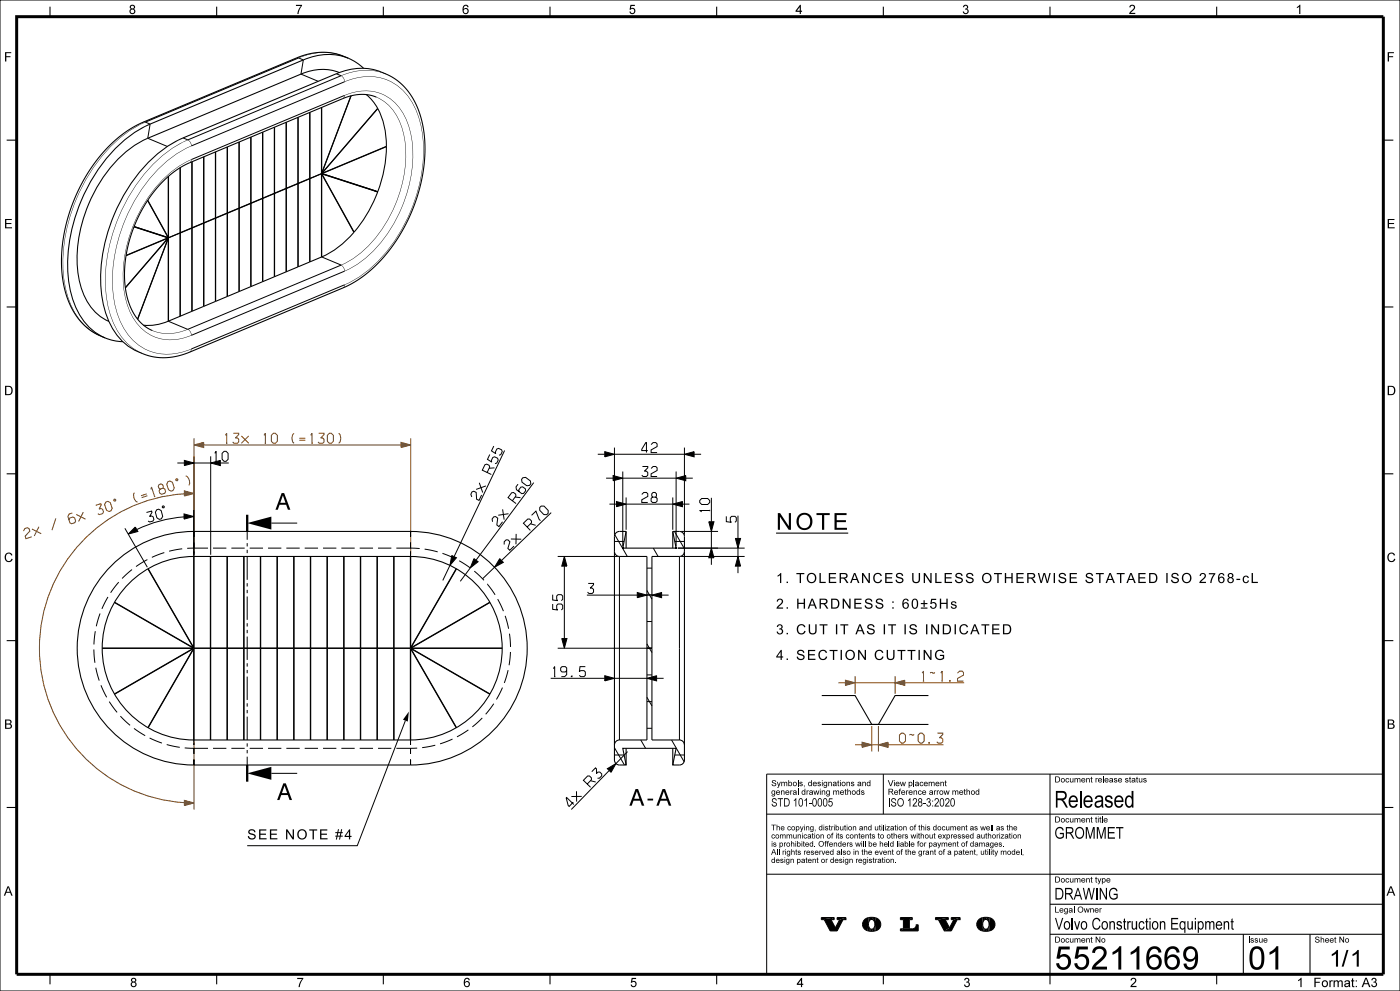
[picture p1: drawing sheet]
<svg xmlns="http://www.w3.org/2000/svg" width="420mm" height="297mm" viewBox="0 0 420 297" stroke-linecap="round" stroke-linejoin="round" font-family="sans-serif">
<g fill="#000">
<path d="M55.3 138l2.9 .8-2.9 .7zM63.2 138.8l2.9-.8v1.5zM74.2 156.8l7.2-2v3.9zM135.5 166.5l1.4 .7-1.9 2.2zM142.2 167.4l1.2 .9-2.3 1.9zM149.9 167.4l1.1 1.1-2.6 1.5zM74.2 231.8l7.2-2v3.9zM249.3 275.6l1-.6v.6zM246.4 275h3.9l-3.9 .6zM260.5 275l.1 1.8zM270.1 278.4h.9l-.9 .6zM272.8 275.6l.9-.6v.6z"/>
<path d="M274.9 277.2h.6zM294.8 275v1.8z"/>
<path d="M246.4 275.6l3.9-.6-1 .6 1.3 2.5 1.3-2.5 1.9-.6v.6h-.9l-1.8 3.4h-2l-1.8-3.4z" fill-rule="evenodd"/>
<path d="M251.1 275h2.7l-1.9 .6h-.8z" fill-rule="evenodd"/>
<path d="M259.3 275.7l1.2-.7 .1 2.1-.3 1.9a1.98 1.98 0 0 1-1-3.3z" fill-rule="evenodd"/>
<path d="M260.6 277.1l.2 2-.5-.1z" fill-rule="evenodd"/>
<path d="M260.7 277.9l.6 1.2h-.5z" fill-rule="evenodd"/>
<path d="M260.5 275l.4-.1 .1 .8-.4 .8z" fill-rule="evenodd"/>
<path d="M260.9 274.9h.9l-.3 .7-.5 .1z" fill-rule="evenodd"/>
<path d="M261.8 274.9l.4 .1-.1 .8-.6-.2z" fill-rule="evenodd"/>
<path d="M261 278.3l.9 .1-.1 .7h-.5z" fill-rule="evenodd"/>
<path d="M262.2 275l.5 .1-.3 1.6-.3-.9z" fill-rule="evenodd"/>
<path d="M262.3 277.8v1.3h-.5l.1-.7z" fill-rule="evenodd"/>
<path d="M262.7 275.1a2 2 0 0 1 1.5 1.9 2 2 0 0 1-1.5 1.9l-.3-2.2z" fill-rule="evenodd"/>
<path d="M262.4 277l.3 1.9-.4 .2z" fill-rule="evenodd"/>
<path d="M270.1 275h3.6l-.9 .6v2.8h-1.8v-2.8h-.9z" fill-rule="evenodd"/>
<path d="M270.1 279l.9-.6 3-.1 .6-.4 .3-.7h.6v1.8z" fill-rule="evenodd"/>
<path d="M280.6 275h3.9l-3 .6h-.9z" fill-rule="evenodd"/>
<path d="M281.5 275.6l3-.6v.6h-.9l1.3 2.5-1.6 .9z" fill-rule="evenodd"/>
<path d="M285.4 275h2.6l-1.9 .6h-.7z" fill-rule="evenodd"/>
<path d="M286.1 275.6l1.9-.6v.6h-.8l-1.8 3.4h-2.1l1.6-.9z" fill-rule="evenodd"/>
<path d="M293.5 275.7l1.3-.7v2.1l-.3 1.9a1.97 1.97 0 0 1-1-3.3z" fill-rule="evenodd"/>
<path d="M294.8 277.1l.2 2-.5-.1z" fill-rule="evenodd"/>
<path d="M295 277.9l.5 1.2h-.5z" fill-rule="evenodd"/>
<path d="M294.8 275l.4-.1 .1 .8-.5 .8z" fill-rule="evenodd"/>
<path d="M295.2 274.9h.9l-.3 .7-.5 .1z" fill-rule="evenodd"/>
<path d="M296.1 274.9l.4 .1-.2 .8-.5-.2z" fill-rule="evenodd"/>
<path d="M295.3 278.3l.8 .1-.1 .7h-.5z" fill-rule="evenodd"/>
<path d="M296.5 275l.4 .1-.2 1.6-.4-.9z" fill-rule="evenodd"/>
<path d="M296.6 277.8l-.1 1.3h-.5l.1-.7z" fill-rule="evenodd"/>
<path d="M296.9 275.1a2 2 0 0 1 1.6 1.9 2 2 0 0 1-1.5 1.9l-.3-2.2z" fill-rule="evenodd"/>
<path d="M296.7 277l.3 1.9-.5 .2z" fill-rule="evenodd"/>
</g>
<g fill="none" stroke="#000" stroke-width=".3">
<path d="M0 0h420v297h-420zM95.5 24.4l-5.2-2.2 .7-4.2-1.4-.6-46 19.2 1.4 .6-.7 4.2 5.9 2.5M100.9 22.1l1.4 .6-46 19.2-1.4-.6M103.4 28.6l-46 19.2M103.4 24.5l-46 19.2M96.5 77l5.8 2.4-46 19.3M50.5 96.3l5.8 2.4M56.3 98.7h.1M103.4 81.3l-46 19.2M103.4 85.4l-46 19.2M53.2 138.8h2.1M55.3 138l2.9 .8-2.9 .7z"/>
<path d="M58.2 136.8v29.5M58.2 138.8h5M63.2 136.8v29.5M63.2 138.8l2.9-.8v1.5zM64.4 135.9l.4-.6v3M64.6 138.3h.4M66.1 138.8h2.5M67.2 135.3h.6l.6 .6v1.8l-.6 .6h-.6l-.6-.6v-1.8zM146.9 136.2l-.7 1.5 1.3 .8-.1-.5 .4-.9 .6-.2 .9 .4 .2 .6-.5 .9-.5 .2M148.1 133.7l-.7 1.4 1.3 .9-.1-.5 .4-.9 .6-.2 .9 .4 .2 .5-.5 .9-.5 .2M151.4 135l-15.2 31.8M184.3 134.1v26.2"/>
<path d="M205.3 134.1v26.2M37.5 158.3l6.7 11.7M58.1 152.8l.1 14M74.2 159.3v2.5M81.4 156.8h7.8M123.2 159.3v1.6M143.8 144.7l1 2.9M144.5 148.3l-.8 1.7-.7-.4-.1-2-.8-.4-.5 .2-.3 .7 .2 .8M145.8 145.6l-3 1.1M146.1 141.6l.8-1.6-.2-.6-.7-.3-.5 .2-.8 1.6 2.7 1.3M148.4 140.2l-1.7 .1M150.8 156.4l-1.1 1.4-.7-.5 .3-2-.6-.5-.6 .1-.5 .6 .2 .9"/>
<path d="M150.8 152.7l.4 3M152.6 154l-3.1 .4M153.7 150.1l1.1-1.5-.1-.5-.6-.5-.6 .1-1.1 1.4 2.4 1.8M154.5 149l1.6 .2M155.4 145.1l-.6 .8 .1 .9 1.6 1.2 .6-.1 .6-.8-.1-.6-.8-.6-.6 .1-.6 .8 .1 .6M156.8 143.2l.9-.1 1.4 1 .1 .9-.3 .5-.9 .1-1.4-1.1-.1-.8zM158.1 158l1.3-1.3v-.6l-.5-.5h-.6l-1.3 1.2 2.1 2.2M159.1 157l1.6 .4M159.5 154.4l1.3-1.2 .9 2.4 .4 .4M160.1 144.6l-17.3 23.3M161.9 152.1l.5-.4h.8l1.3 1.3-.1 .8-.4 .4h-.8l-1.3-1.3zM165.4 153.6l-14.9 14.4"/>
<path d="M186.8 141.3v22.5M187.8 149.1v9.7M201.8 149.1v9.7M202.3 159.3l3 5.2M202.8 141.3v22.5M204.3 159.3h11.1M32.4 178.9l-1.8 3.6M35.6 174.5l-2.4 3.1M39.6 170.7l-3 2.7M44.2 167.7l-3.4 2.1M49.3 165.6l-3.7 1.4M54.7 164.5l-4 .7"/>
<path d="M62.4 164.3h-6.2M63.9 164.3h4M69.4 164.3h4M74.2 162.8v1M74.2 164.8v1M74.2 166.8v7M74.2 174.8v1M74.2 176.8v1M74.2 178.8v7M74.9 164.3h4M80.4 164.3h4M85.9 164.3h4"/>
<path d="M91.4 164.3h4M96.9 164.3h4M102.4 164.3h4M107.9 164.3h4M113.4 164.3h4M118.9 164.3h4.3v-1.7v1.7l2.7 .1M123.2 165.3v1.5M127.4 164.6l3.9 .8M132.7 165.8l3.7 1.6M135 169.4l-2.2 4.6M135.5 166.5l1.4 .7-1.9 2.2zM137.8 168.1l3.3 2.1"/>
<path d="M141.1 170.2l-3 4M142.2 167.4l1.2 .9-2.3 1.9zM142.3 171.2l2.9 2.7M146.2 175l2.3 3.3M148.4 170l-3.6 3.5M149.3 179.6l1.7 3.6M149.9 167.4l1.1 1.1-2.6 1.5zM151.2 163.2l.1-.9 .5-.5h.6l.6 .6-.6 1.9 .5 .6 1.3-1.2M153.3 161.5l3.1 .1M154.8 160v3.1M167.3 166.8h18M184.3 162.3h2.9"/>
<path d="M184.4 160.2l3.8 6.6M185.8 166.8v55M194.1 177l1.5 2.6M194.1 178.3h1.5M194.1 170.3h1.5M196 164.3l1.4 2.5M202.4 162.3h2.9M203.3 164.3h20.1M203.8 166.8v55M204.3 166.8h19.1M28.2 194.6l.3 4M28.6 189.2l-.4 3.9"/>
<path d="M30 183.9l-1.1 3.8M74.2 186.8v1M74.2 188.8v1M74.2 190.8v7M74.2 198.8v1M151.5 184.6l1.1 3.8M152.8 189.9l.4 4M153.1 195.4l-.4 4M167.3 194.3h27M194.1 193l.7 1.2M194.1 186.3h1.5M194.9 194.3l.7 1.3"/>
<path d="M28.7 200.1l1.1 3.9M30.3 205.4l1.7 3.6M32.8 210.3l2.3 3.2M36.1 214.6l2.9 2.8M40.2 218.3l3.4 2.2M74.2 200.8v1M74.2 202.8v7M74.2 210.8v1M74.2 212.8v1M74.2 214.8v7M140.5 218.7l-3.4 2.1M144.7 215.2l-3 2.6"/>
<path d="M148.1 210.9l-2.4 3.2M150.7 206.1l-1.8 3.5M152.4 200.8l-1.1 3.9M194.1 209l1.5 2.6M194.1 218.3h1.5M194.1 210.3h1.5M194.1 202.3h1.5M44.9 221.2l3.7 1.5M50 223.1l3.9 .9M55.4 224.1l2.8 .2v1.6v-1.6h4.2M58.2 221.8v1.5M58.2 227.6v1.7"/>
<path d="M63.9 224.3h4M69.4 224.3h4M74.2 222.8v1M74.2 224.8v1M74.2 226.8v2.5M74.9 224.3h4M80.4 224.3h4M81.4 231.8h7.8M85.9 224.3h4M91.4 224.3h4M96.9 224.3h4M102.4 224.3h4"/>
<path d="M107.9 224.3h4M113.4 224.3h4M118.9 224.3h4.3M123.2 221.8v1.5M123.2 224.3v1.6M123.2 227.6v1.7M125.2 224.2l-2 .1M130.6 223.3l-3.9 .8M135.8 221.5l-3.8 1.4M184.3 224.1l3 5.2M184.3 226.3h2.9M192.2 221.8l1.5 2.5"/>
<path d="M201.5 221.8l3.7 6.5M202.4 226.3h2.9M265 232v12M266.7 239.2v2.5M315 232v60M415 232h-185v60M230 244h185M230 262h85M246.4 275h3.9v.6h-1l1.3 2.5 1.3-2.5h-.8v-.6h2.7v.6h-.9l-1.8 3.4h-2l-1.8-3.4h-.9zM261 275.7a1.13 1.13 0 0 1 1.3 .3 1.13 1.13 0 0 1 .1 1.3 1 1 0 0 1-1.1 1.1 1 1 0 0 1-.7-1.4zM262.7 275.1a2.07 2.07 0 0 1 1.5 2.4 2.07 2.07 0 0 1-2.4 1.6 2.19 2.19 0 0 1-2.6-.9 2.19 2.19 0 0 1 .4-2.8l1.4-.5 1.7 .2M270.1 275h3.6v.6h-.9v2.8a1.59 1.59 0 0 0 2-.8l.1-.4h.6v1.8h-5.4v-.6h.9v-2.8h-.9z"/>
<path d="M280.6 275h3.9v.6h-.9l1.3 2.5 1.2-2.5h-.7v-.6h2.6v.6h-.8l-1.8 3.4h-2.1l-1.8-3.4h-.9zM295.3 275.7a1.13 1.13 0 0 1 1.3 .3 1.13 1.13 0 0 1 .1 1.3 1 1 0 0 1-1.2 1.2 1 1 0 0 1-.7-1.5zM296.9 275.1a2.07 2.07 0 0 1 1.6 2.4 2.07 2.07 0 0 1-2.4 1.6 2.19 2.19 0 0 1-2.7-.9 2.19 2.19 0 0 1 .5-2.8l1.4-.5 1.6 .2M390 292.6h.1M390 292h.1"/>
</g>
<path d="M58.2 131.4v34.9M123.2 131.4v34.9M256.5 202.6v5.4M261.5 217.6v7.6M263.5 217.6v7.6M268.5 202.6v5.4M58.2 222.3v20.3" fill="none" stroke="#804000" stroke-width=".3"/>
<g fill="none" stroke="#000" stroke-width=".32">
<path d="M15 2v3M65 2v3M91 18l-46 19.2M104.5 17.5a18 18 0 0 0-15.5-.2l-46 19.3a41 41 0 0 0-19.6 20.7 44.6 44.6 0 0 0-3.5 31.1 18.8 18.8 0 0 0 11.6 12.9M115 2v3M165 2v3M215 2v3M265 2v3M315 2v3M365 2v3M78.8 39.6v19.8M78.8 39.6v19.7"/>
<path d="M82.3 38.1v19.8M82.4 38.1l-.1 19.8M85.8 36.7v19.7M85.9 36.6l-.1 19.8M89.4 35.2v19.8l-3.5 1.4M89.4 35.2v19.7M90.3 22.2l-46 19.2M92.9 33.7v19.8M93 33.7v44.8M96.4 32.2v19.9M96.5 32.2v19.7M100.9 22.1l-46 19.2"/>
<path d="M105.3 28.7l-8.8 23.2M105.3 28.7l-8.7 23.2M112.9 29.1a12.9 12.9 0 0 0-10 .4l-46 19.3a34.1 34.1 0 0 0-16.8 19.6 32.5 32.5 0 0 0-.8 23.9 12.5 12.5 0 0 0 6.4 6.8M113.3 32.5l-16.7 19.4M114.4 21.6a19.3 19.3 0 0 1 12.2 14.8 47.7 47.7 0 0 1-7.6 35.5 37.5 37.5 0 0 1-16.1 14.4l-46 19.2a18 18 0 0 1-15.5-.1M2 42h3M50.5 52.9v18.2M50.5 52.8v43.4M54 50.3v19.5M54.1 50.2l-.1 19.5M57.6 48.5v19.8M57.6 48.5v19.7"/>
<path d="M61.1 47v19.8M61.2 47l-.1 19.7M64.6 45.5v19.8l-3.4 1.5M64.7 45.5l-.1 19.8M68.2 44.1v19.7l-3.5 1.5M68.2 44v19.8M71.7 42.6v19.8l-3.5 1.4M71.8 42.6l-.1 19.7M75.2 41.1v19.8M75.3 41.1l-.1 19.7M78.7 59.5l.1 24.9-3.5 1.5M78.7 59.4l.1 25"/>
<path d="M78.8 59.5l-3.5 1.4M78.8 59.4l-3.5 1.5M82.2 58l.1 25-3.5 1.4M82.3 57.9l.1 25M82.3 58l-3.5 1.5M82.3 57.9l-3.5 1.5M85.7 56.5l.1 25M85.8 56.5l.1 24.9M85.8 56.5l-3.4 1.5M85.8 56.4l-3.4 1.5M89.3 55l.1 25-3.6 1.4M89.3 55l.1 25"/>
<path d="M89.4 55.1l-3.5 1.4M92.8 53.5l.1 25-3.5 1.5M92.9 53.6l-3.5 1.4M92.9 53.5l-3.5 1.4M96.4 52.1v24.9l-3.4 1.5M96.4 51.9h.2M96.4 52.1h.2M96.4 52.1l-3.5 1.4M96.4 52.2h.1M96.4 51.8l.1 .1M96.5 52.2l9.7 17.4M96.5 52.2l-.1 24.8"/>
<path d="M96.5 51.9h.1M96.6 52.1l16.7 5.4-1.1-.4M96.6 52.1l9.5 17.4M105.7 55h.1M115.8 43.9l-19.4 8.1 16.9 5.4M115.9 43.9l-19.3 8M415 42h3M37.8 76.6l12.6-5.2-12.8 14.8M40.2 68l10.2 3.3M44.3 60.1l6.1 11.1-10.2-3.3M44.3 60l6.2 11.1M49.3 70.8l1.1 .5"/>
<path d="M49.5 70.9h.1M50.3 71.3l.1 .1M50.3 71.1h.2M50.4 71.3l-12.6 5.2M50.4 71.4l-12.8 14.9M50.4 71.4l.1 .1M50.4 71.4l-9.1 24.2M50.5 71.5v24.8M50.5 71.5l-9.2 24.2M54 69.8v25l-3.5 1.4M54 69.8l-3.5 1.5-.2-.2M54 69.8l.1 25"/>
<path d="M57.4 68.3l.2 25-3.5 1.5M57.5 68.3l.1 25M57.6 68.4l-3.5 1.4M57.6 68.3l-3.5 1.4M61 66.9l.1 24.9M61 66.8l.2 25M61.1 66.9l-3.5 1.4M61.1 66.8l-3.5 1.5M64.5 65.4l.1 24.9-3.4 1.5M64.6 65.3l.1 25M64.6 65.4l-3.4 1.5M68.1 63.9l.1 25-3.5 1.4"/>
<path d="M68.1 63.9l.1 24.9M68.2 63.9l-3.5 1.5M71.6 62.4l.1 25-3.5 1.4M71.7 62.4l.1 25M71.7 62.5l-3.5 1.4M75.1 60.9l.1 25M75.2 60.9l.1 25M75.2 61l-3.4 1.4M75.2 60.9l-3.4 1.4M89.4 79.9v.1M92.9 78.5h.1M2 92h3"/>
<path d="M50.5 96.2h.1M54 94.7l.1 .1M57.6 93.2v.1M61.1 91.8h.1M61.1 91.8l-3.5 1.5M64.6 90.3h.1M68.2 88.8h.1M71.7 87.3l.1 .1M75.2 85.9l-3.4 1.5M75.2 85.9h.1M78.8 84.4h.1M82.3 82.9h.1"/>
<path d="M85.8 81.5l-3.4 1.4M415 92h3M2 142h3M187.8 159.3l-1 5h16l-1-5M187.8 159.3h-2a1.5 1.5 0 0 0-1.5 1.5v67a1.5 1.5 0 0 0 1.5 1.5h2l-1-5h16l-1 5h2a1.5 1.5 0 0 0 1.5-1.5v-67a1.5 1.5 0 0 0-1.5-1.5h-2M187.8 159.3v5M201.8 159.3v5M415 142h3M33.4 169.5a34.9 34.9 0 0 1 24.8-10.2h65a35 35 0 0 1 35 35 35 35 0 0 1-35 35h-65a35 35 0 0 1-32.4-21.6 35 35 0 0 1 7.6-38.2zM44.4 170.5l13.6 23.6-23.6-13.6M58.1 166.8v27.3l-13.7-23.7M58.2 166.8a27.5 27.5 0 0 0-27.5 27.5 27.5 27.5 0 0 0 27.5 27.5"/>
<path d="M58.2 166.8h65a27.5 27.5 0 0 1 27.5 27.5 27.5 27.5 0 0 1-27.5 27.5h-65M58.2 166.8v55M63.1 166.8v55M68.1 166.8v27.4h-4.9v-27.4M68.2 166.8v27.4h4.9v-27.4M73.2 166.8v27.4h4.9v-27.4M78.2 166.8v27.4h4.9v-27.4M88.1 166.8v27.4h-4.9v-27.4M88.2 166.8v27.4h4.9v-27.4M98.1 166.8v27.4h-4.9v-27.4M98.2 166.8v27.4h4.9v-27.4M108.1 166.8v27.4h-4.9v-27.4"/>
<path d="M108.2 166.8v27.4h4.9v-27.4M113.2 166.8v27.4h4.9v-27.4M118.2 166.8v55M123.1 166.8v55M123.2 166.8v27.3l13.7-23.7M137 170.5l-13.7 23.6 23.6-13.6M184.3 165.3a1.5 1.5 0 0 0 1.5 1.5h8.3v55h-8.3a1.5 1.5 0 0 0-1.5 1.5M205.3 165.3a1.5 1.5 0 0 1-1.5 1.5h-8.2v55h8.2a1.5 1.5 0 0 1 1.5 1.5M2 192h3M30.7 194.3h27.3l-23.7 13.7M34.3 180.6l23.7 13.6h-27.3M58.2 194.3h4.9"/>
<path d="M118.2 194.3h4.9M147 180.6l-23.7 13.6h27.4M150.7 194.3h-27.4l23.7 13.7M194.1 194.2l1.5 .1M194.1 194.3h1.5M415 192h3M34.4 208.1l23.6-13.7-13.6 23.7M44.4 218.1l13.7-23.6v27.3M136.9 218.1l-13.7-23.6v27.3M146.9 208.1l-23.6-13.7 13.7 23.7M246.5 208.5h10l5 8.6h2l5-8.6h10M246.5 217.1h32"/>
<path d="M68.1 221.8v-27.5h-4.9v27.5M68.2 221.8v-27.5h4.9v27.5M73.2 221.8v-27.5h4.9v27.5M78.2 221.8v-27.5h4.9v27.5M88.1 221.8v-27.5h-4.9v27.5M88.2 221.8v-27.5h4.9v27.5M98.1 221.8v-27.5h-4.9v27.5M98.2 221.8v-27.5h4.9v27.5M108.1 221.8v-27.5h-4.9v27.5M108.2 221.8v-27.5h4.9v27.5M113.2 221.8v-27.5h4.9v27.5M187.8 224.3v5"/>
<path d="M201.8 224.3v5M2 242h3M415 242h3M315 271h100M315 280h100M315 262h100M373 280v12M393 280v12M15 292v3M65 292v3M115 292v3M165 292v3"/>
<path d="M215 292v3M265 292v3M315 292v3M365 292v3"/>
</g>
<g fill="#000">
<path d="M1.5 15.6h1.9v.3h-1.5v.9h1.2v.3h-1.2v1.3h-.4zM88.8 1.4h1.8l-.8 1.7-.2 1.1h-.4l.2-.8 .9-1.6h-1.5zM89 17.3h.6zM89.6 17.3a17.4 17.4 0 0 1 13.5-.5 18 18 0 0 0-13.5 .6zM91 17.8a17.4 17.4 0 0 1 13.6-.5l-.2 .3a17.2 17.2 0 0 0-13.4 .5zM189.1 1.4h1.4v.4h-1.1l-.1 .7a.9 .9 0 0 1 1.2 .5 .9 .9 0 0 1-.5 1.2 .9 .9 0 0 1-1.2-.7l.4-.1a.58 .58 0 0 0 .8 .3 .58 .58 0 0 0 .1-.9 .58 .58 0 0 0-.9 .1h-.3zM289.1 1.6a.72 .72 0 0 1 1.1 0 .72 .72 0 0 1-.1 1.1 .85 .85 0 0 1 0 1.5 .85 .85 0 0 1-1.3-.7l.4-.1a.55 .55 0 0 0 .6 .5 .55 .55 0 0 0 .4-.7 .55 .55 0 0 0-.7-.3v-.3a.45 .45 0 0 0 .6-.4 .45 .45 0 0 0-.4-.5 .45 .45 0 0 0-.5 .5l-.3-.1zM339.1 1.6a.91 .91 0 0 1 1.3 .2 .91 .91 0 0 1-.4 1.3l-.8 .8h1.4v.3h-1.9l.7-1a.9 .9 0 0 0 .5-1.4l-.6 .1-.2 .3h-.3zM389.1 2.1l1-.7v2.8h-.3v-2.2l-.7 .4zM416.3 15.6h1.9v.3h-1.5v.9h1.2v.3h-1.2v1.3h-.4zM33 44a32.8 32.8 0 0 1 10.6-7.5 42.5 42.5 0 0 0-19.9 21.4 44.6 44.6 0 0 0-3.3 31 18.5 18.5 0 0 0 9.7 11.8 18.8 18.8 0 0 1-10.3-13.6 47.1 47.1 0 0 1 5.6-32.7l3-4.8zM43 36.5h.6z"/>
<path d="M34.4 44.5a32.9 32.9 0 0 1 10.6-7.5l.1 .4a41.3 41.3 0 0 0-19.9 21.2 44.5 44.5 0 0 0-3.3 30.9 18 18 0 0 0 9.7 11.6l-.1 .3a18.9 18.9 0 0 1-10.4-13.7 47.2 47.2 0 0 1 5.6-32.7l3-4.9zM90.3 22a15.1 15.1 0 0 1 11.6-.4l-.2 .3a14.6 14.6 0 0 0-11.4 .5zM103.3 28.6v.6l-.4 .4zM102.3 22.6a1.67 1.67 0 0 1 1 1.9l-.3-1.1zM104.6 17.3a15.1 15.1 0 0 1 4.6 3l-.2 .3a14.8 14.8 0 0 0-4.6-3zM110 28.2a14.1 14.1 0 0 1 3.4 4.2l-.2 .2-1.3-2-2.1-2.1zM100.9 21.9a17.4 17.4 0 0 1 13.6-.4l-.2 .3a17.2 17.2 0 0 0-13.4 .5zM102.3 22.6a17.4 17.4 0 0 1 13.5-.5 18 18 0 0 0-13.5 .7zM35.3 47.6l2.4-2.3 2.6-1.9 4-2.1 .1 .3a36.4 36.4 0 0 0-17.7 19.7 37.2 37.2 0 0 0-2.1 25.2 15.2 15.2 0 0 0 8.1 9.7l-.1 .3a17 17 0 0 1-9.2-13.5 43.5 43.5 0 0 1 11.9-35.4zM44.3 48.7a32.9 32.9 0 0 1 10.6-7.5l.1 .3a41.3 41.3 0 0 0-19.9 21.2 44.5 44.5 0 0 0-3.3 30.9 18 18 0 0 0 9.7 11.7l-.1 .3a18.9 18.9 0 0 1-10.4-13.7 47.2 47.2 0 0 1 5.6-32.8l3-4.8zM45.7 49.4a32.8 32.8 0 0 1 10.6-7.5 42.5 42.5 0 0 0-19.8 21.4 44.6 44.6 0 0 0-3.4 30.9 18.5 18.5 0 0 0 9.7 11.9 18.8 18.8 0 0 1-10.3-13.7 47.1 47.1 0 0 1 5.6-32.7l3-4.8zM57.3 47.8v.7l-.3 .3z"/>
<path d="M47.9 50.1l2.6-2.3 2.7-1.9 4.2-2.2a41.4 41.4 0 0 0-19.8 22.2 42.4 42.4 0 0 0-2.6 27.1 16.8 16.8 0 0 0 11.5 12.7 17.3 17.3 0 0 0 10.9-1.2 15.2 15.2 0 0 1-21.2-7.8 37.4 37.4 0 0 1-.5-26 49.1 49.1 0 0 1 12.2-20.6zM48.7 53.8l2.4-2.1 2.5-1.9 3.8-2a36.8 36.8 0 0 0-18 21.4 33.7 33.7 0 0 0-.5 23.9 13.3 13.3 0 0 0 18.5 7.3 13.2 13.2 0 0 1-18.6-7.3 33.8 33.8 0 0 1 .5-23.9 42.3 42.3 0 0 1 9.4-15.4zM56.4 41.9a1.67 1.67 0 0 1 .9 1.8l-.3-1.1zM115.8 44l.3-.1a39 39 0 0 1-2.6 13.6l-.3-.1a38.7 38.7 0 0 0 2.6-13.4zM113.2 32.6l.3-.2a23.5 23.5 0 0 1 2.6 11.4l-.3 .1a23.7 23.7 0 0 0-2.6-11.3zM1.5 65.6h2v.3h-1.6v.9h1.5v.3h-1.5v1h1.7v.3h-2.1zM96.5 76.8a26.6 26.6 0 0 0 9.6-7.3l.2 .3a27.3 27.3 0 0 1-9.8 7.4zM113 29.1a14.8 14.8 0 0 1 8.2 11.3 39.2 39.2 0 0 1-8.5 31 27.9 27.9 0 0 1-10.3 8.1 35 35 0 0 0 17-20.4 31.1 31.1 0 0 0 0-23.5 14.1 14.1 0 0 0-6.4-6.5zM113.1 57.5l.3 .1-.5 1.3a40.7 40.7 0 0 1-6.6 10.8l-.2-.3a40.9 40.9 0 0 0 7-11.9zM416.3 65.6h2v.3h-1.6v.9h1.5v.3h-1.5v1h1.7v.3h-2.1zM43.1 97.3a14.6 14.6 0 0 0 7.3-1.2l.1 .3a15.2 15.2 0 0 1-7.5 1.2zM45.8 99a13.4 13.4 0 0 0 10.5-.4 12.3 12.3 0 0 1-10.5 .4z"/>
<path d="M103.3 85.3v.7l-.4 .4zM103.4 28.5a13.4 13.4 0 0 1 18.6 7.4 33.8 33.8 0 0 1-.5 24 37.2 37.2 0 0 1-16.8 20.8l-1.3 .6a36.8 36.8 0 0 0 17.9-21.4 33.7 33.7 0 0 0 .6-23.9 13.3 13.3 0 0 0-18.5-7.3zM103.4 24.4a15.4 15.4 0 0 1 21.2 8 37.4 37.4 0 0 1 .4 26 45 45 0 0 1-18.8 25.6l-2.8 1.4a41.4 41.4 0 0 0 19.8-22.2 42.4 42.4 0 0 0 2.6-27.2 16.8 16.8 0 0 0-11.5-12.6 17.3 17.3 0 0 0-10.9 1.2zM102.3 79.4a1.67 1.67 0 0 1 1 1.9l-.3-1.1zM31.6 101.1a14.8 14.8 0 0 0 5.3 1.1l-.1 .4a15.1 15.1 0 0 1-5.3-1.2zM57.3 104.6v.6l-.3 .4zM56.4 98.6a1.67 1.67 0 0 1 .9 1.9l-.3-1.1zM1.8 165.9a1.15 1.15 0 0 1 1.9 .5l-.4 .1a.86 .86 0 0 0-1.1-.5 .86 .86 0 0 0-.4 1.2 .82 .82 0 0 0 .7 .9 .82 .82 0 0 0 .9-.7l.4 .1a1.3 1.3 0 0 1-1.8 .8 1.3 1.3 0 0 1-.5-1.9zM186.6 164.1h.4v.4h-.4zM202.6 164.1h.4v.4h-.4zM416.6 165.9a1.15 1.15 0 0 1 1.9 .5l-.4 .1a.86 .86 0 0 0-1.1-.5 .86 .86 0 0 0-.4 1.2 .82 .82 0 0 0 .7 .9 .82 .82 0 0 0 .9-.7l.4 .1a1.3 1.3 0 0 1-1.8 .8 1.3 1.3 0 0 1-.5-1.9zM231.7 233.9a.71 .71 0 0 1 1.2 .4h-.3a.33 .33 0 0 0-.4-.3 .33 .33 0 0 0-.2 .5 .62 .62 0 0 1 .8 .2 .62 .62 0 0 1-.2 .9 .74 .74 0 0 1-1.1-.6h.2a.44 .44 0 0 0 .5 .4 .44 .44 0 0 0 .4-.4l-.1-.1a.63 .63 0 0 1-.8-.2 .63 .63 0 0 1 0-.8z"/>
<path d="M233 234.3h.3l.3 1 .4-1h.2l-.6 1.6-.3 .2-.1-.2 .3-.3zM234.3 236.9l.2 .2 .4-.2 .4 .1v1.2h-.2v-1l-.2-.1-.3 .2-.1 .9h-.2zM234.4 234.3l.2 .2a.41 .41 0 0 1 .4-.2 .41 .41 0 0 1 .4 .2l.4-.2 .3 .1 .1 1.2h-.3v-1l-.2-.1-.3 .2v.9h-.2v-.8l-.3-.3-.2 .2-.1 .9h-.2zM237.1 236.9l.2 .2 .5-.2-.4 .3-.1 1h-.2zM239.3 233.8h.3v1.8h-.3zM239.3 236.4h.3v1.8h-.3zM239.9 234.4l.6-.1 .3 .4-.5-.2-.2 .2a.51 .51 0 0 1 .6 .3 .51 .51 0 0 1-.2 .6l-.6-.1-.1-.3 .5 .2 .3-.2a.63 .63 0 0 1-.7-.8zM241.2 235.4h.2l-.2 .6zM242 236.9l.2 .2 .5-.2-.5 .3v1h-.2zM244 236.9h.2l.3 1 .3-1h.2l.3 1 .3-1h.2l-.4 1.3h-.2l-.3-1-.2 1h-.3zM245.4 234.4l.6-.1 .2 .4-.5-.2-.2 .2a.51 .51 0 0 1 .6 .3 .51 .51 0 0 1-.2 .6l-.5-.1-.2-.3 .6 .2 .3-.2a.63 .63 0 0 1-.7-.8zM246.5 236.9l.3 .2 .3-.2 .4 .1 .1 1.2h-.2l-.1-1-.2-.1-.3 .2v.9h-.3z"/>
<path d="M248.5 234.3l.2 .2 .4-.2 .4 .1 .1 1.2h-.3v-1l-.2-.1-.3 .2-.1 .9h-.2zM250 236.9l.2 .2a.42 .42 0 0 1 .4-.2 .42 .42 0 0 1 .3 .2l.4-.2 .3 .1 .1 1.2h-.2v-1l-.2-.1-.3 .2v.9h-.2v-.8l-.3-.3-.3 .2v.9h-.2zM251.3 234l.3-.1v.4h.2l-.2 .2v.8l.2 .3-.4-.1-.1-1h-.2zM254 234.3l.2 .2 .4-.2 .3 .1 .1 1.2h-.2v-1l-.3-.1-.3 .2v.9h-.2zM253.5 236.6l.2-.2v.5h.3v.2h-.3v.7l.3 .4-.4-.1-.1-1h-.1zM254.2 236.4h.2v.7l.4-.2 .4 .2v1.1h-.2v-.8l-.2-.3-.3 .2-.1 .9h-.2zM255.4 234.4l.6-.1 .3 .4-.5-.2-.3 .2a.51 .51 0 0 1 .6 .3 .51 .51 0 0 1-.2 .6l-.5-.1-.2-.3 .6 .2 .3-.2a.63 .63 0 0 1-.7-.8zM258.5 237l.6-.1 .2 .3-.5-.1-.2 .2a.51 .51 0 0 1 .6 .3 .51 .51 0 0 1-.2 .6l-.5-.1-.2-.3 .6 .2 .3-.2a.63 .63 0 0 1-.7-.8zM258.7 234.3l.2 .2 .4-.2 .4 .1 .1 1.2h-.3v-1l-.2-.1-.4 .2v.9h-.2zM266.3 233.8h.3l.6 1.6 .6-1.6h.2l-.7 1.8h-.2zM269.9 236.4h.4l-.3 .2v.3h.2v.2h-.2v1.1h-.2v-1.1l-.2-.2h.2zM270 234.3h.2l.3 1 .3-1h.2l.2 1 .3-1h.3l-.4 1.3h-.3l-.2-1-.3 1h-.2z"/>
<path d="M271.9 236.9l.2 .2 .4-.2-.4 .3v1h-.2zM274 233.8h.2v1.8h-.2zM274.1 236.9l.2 .2 .4-.2 .3 .1 .1 1.2h-.2v-1l-.3-.1-.3 .2v.9h-.2zM275.6 237l.6-.1 .3 .4-.3-.2a.41 .41 0 0 0-.6 .5 .41 .41 0 0 0 .7 .3l.2-.2a.63 .63 0 0 1-.9 .4 .63 .63 0 0 1 0-1.1zM276.1 234.5l.6-.2 .3 .4-.3-.2a.41 .41 0 0 0-.6 .5 .41 .41 0 0 0 .7 .3l.2-.1a.63 .63 0 0 1-.9 .3 .63 .63 0 0 1 0-1zM278.6 234.3l.2 .2a.41 .41 0 0 1 .4-.2 .41 .41 0 0 1 .4 .2l.4-.2 .3 .1 .1 1.2h-.2l-.1-1-.2-.1-.3 .2v.9h-.2v-.8l-.3-.3-.2 .2-.1 .9h-.2zM280.2 236.9l.2 .2 .5-.2-.4 .3v1h-.3zM281.1 236.9l.1 .2 .5-.2-.4 .3v1h-.2zM282.1 234.3l.2 .2 .4-.2 .4 .1 .1 1.2h-.3v-1l-.2-.1-.3 .2-.1 .9h-.2zM283.1 236.9h.2l.3 1 .3-1h.2l.3 1 .3-1h.2l-.4 1.3h-.3l-.2-1-.3 1h-.2zM283.5 234l.3-.1v.4h.2v.2h-.2v.8l.2 .3-.4-.1-.1-1h-.1zM285.7 236.9l.3 .2a.41 .41 0 0 1 .3-.2 .41 .41 0 0 1 .4 .2l.4-.2 .3 .1 .1 1.2h-.2v-1l-.3-.1-.3 .2v.9h-.2v-.8l-.2-.3-.3 .2v.9h-.3z"/>
<path d="M289.3 236.6l.2-.2v.5h.2v.2h-.2v.7l.3 .4-.5-.1v-1h-.2zM290 236.4h.2v.7l.4-.2 .4 .2v1.1h-.2v-.8l-.3-.3-.3 .2v.9h-.2zM319.8 233.4l.6-.2 .3 .4-.3-.2a.41 .41 0 0 0-.5 .5 .41 .41 0 0 0 .6 .3l.3-.1a.62 .62 0 0 1-1 .3 .62 .62 0 0 1 0-1zM321 233.2h.2v.9l.3 .2 .3-.2v-.9h.2v1.3h-.2v-.2l-.4 .2-.3-.1zM322.4 233.2l.2 .2a.41 .41 0 0 1 .3-.2 .41 .41 0 0 1 .4 .2l.4-.2 .3 .1 .1 1.2h-.2v-1l-.2-.1-.3 .2-.1 .9h-.2v-.8l-.2-.3-.3 .2v.9h-.2zM325.9 233.2l.2 .2 .4-.2 .3 .1 .1 1.2h-.2v-1l-.3-.1-.3 .2v.9h-.2zM327.3 232.9l.2-.2v.5h.3v.2h-.3v.7l.3 .4-.5-.1v-1h-.2zM328.7 233.2l.2 .2 .4-.2-.4 .3v1h-.2zM330.9 232.7h.2v1.8h-.2zM334.3 233.3l.6-.1 .2 .3-.4-.1-.3 .2a.51 .51 0 0 1 .6 .3 .51 .51 0 0 1-.2 .6l-.5-.1-.1-.3 .5 .2 .3-.2a.63 .63 0 0 1-.7-.8zM337.7 233.3l.6-.1 .2 .3-.5-.1-.2 .2a.51 .51 0 0 1 .6 .3 .51 .51 0 0 1-.2 .6l-.5-.1-.2-.3 .6 .2 .2-.2a.63 .63 0 0 1-.6-.8zM338.9 232.9l.2-.2v.5h.2v.2h-.2v.7l.3 .4-.5-.1v-1h-.2z"/>
<path d="M341 232.9l.2-.2v.5h.2v.2h-.2v.7l.3 .4-.5-.1v-1h-.2zM341.7 233.2h.2v.9l.2 .2 .3-.2 .1-.9h.2v1.3h-.2v-.2l-.4 .2-.4-.1zM343.1 233.3l.6-.1 .3 .3-.5-.1-.3 .2a.51 .51 0 0 1 .6 .3 .51 .51 0 0 1-.2 .6l-.5-.1-.2-.3 .6 .2 .3-.2a.63 .63 0 0 1-.7-.8zM231.8 239.4a.75 .75 0 0 1 .8-.2 .75 .75 0 0 1 .4 .7h-.2a.47 .47 0 0 0-.4-.5 .47 .47 0 0 0-.6 .4 .47 .47 0 0 0 .5 .5 .78 .78 0 0 1 .7 .9 .78 .78 0 0 1-.9 .7 .78 .78 0 0 1-.6-1h.2a.5 .5 0 0 0 .6 .6 .5 .5 0 0 0 .3-.8 .87 .87 0 0 1-.9-.3 .87 .87 0 0 1 .1-1zM232.1 252.6l.6-.1 .2 .3-.5-.1-.2 .2a.48 .48 0 0 1 .6 .2 .48 .48 0 0 1-.2 .7l-.5-.1-.2-.3 .6 .2 .2-.2a.6 .6 0 0 1-.6-.8zM231.4 247.2h1.4v.1h-.6v1.6h-.2v-1.6h-.6zM231.6 250.2l.6-.1 .3 .4-.3-.2a.4 .4 0 0 0-.5 .4 .4 .4 0 0 0 .5 .4l.3-.2a.6 .6 0 0 1-.9 .3 .6 .6 0 0 1 0-1zM233 247.2h.2v.6l.4-.2 .3 .2 .1 1.1h-.2v-.8l-.3-.3-.3 .2v.9h-.2zM233.1 254.5h.2v1.7h-.2zM233.6 254.5h.2v1.7h-.2zM233.3 239.2h1.6v.3h-.7v2.2h-.2v-2.2h-.7zM234 250.1l.2 .2 .4-.3 .3 .3 .4-.3 .3 .2 .1 1.1h-.2l-.1-.9-.2-.2-.2 .2-.1 .9h-.2v-.8l-.2-.3-.3 .2v.9h-.2z"/>
<path d="M234.2 257.5l.6-.1 .2 .3-.5-.1-.2 .2a.48 .48 0 0 1 .6 .2 .48 .48 0 0 1-.2 .6l-.5-.1-.1-.3 .5 .3 .3-.2a.6 .6 0 0 1-.7-.8zM234.8 255l.2 .1 .4-.1-.4 .3v.9h-.2zM235.2 252.5l.2 .2 .4-.2-.4 .3v.9h-.2zM236 250.1l.2 .2 .4-.3 .3 .3 .4-.3 .3 .2 .1 1.1h-.3v-.9l-.2-.2-.3 .2v.9h-.2v-.8l-.2-.3-.3 .2v.9h-.2zM236.4 247.8l.5-.2 .4 .4-.4-.1a.4 .4 0 0 0-.5 .4 .4 .4 0 0 0 .6 .3l.3-.2a.6 .6 0 0 1-.9 .4 .6 .6 0 0 1 0-1zM237.2 257.4l.9 .1v1.1h-.2v-.9l-.2-.1-.3 .2v.8h-.2zM237.3 252h.2v.7l.4-.2 .3 .2 .1 1h-.2v-.7l-.3-.3-.3 .2v.8h-.2zM237.4 254.5h.2v.6l.4-.2 .3 .2 .1 1.1h-.2v-.8l-.3-.3-.3 .2v.9h-.2zM238 250.1h.2v.9l.2 .1 .3-.1 .1-.9h.2v1.2l-.2-.2-.4 .2-.3-.1zM238.7 239.2h.2v2.5h-.3v-2l-.4 .4zM238.7 254.7l.3-.2v.5h.2l-.2 .1v.7l.2 .4-.4-.1-.1-1h-.1zM239.4 255h.6l.2 .3-.4-.2-.3 .2a.48 .48 0 0 1 .6 .3 .48 .48 0 0 1-.2 .6l-.5-.1-.1-.3 .5 .2 .3-.2a.6 .6 0 0 1-.7-.8z"/>
<path d="M239.3 250.1l.9 .1 .1 1.1h-.2v-.9l-.3-.2-.3 .2v.9h-.2zM240 247.6h.2l.3 1 .4-1h.2l-.6 1.6-.3 .2-.1-.3 .3-.2zM241.2 255l.2 .1 .5-.1-.4 .3-.1 .9h-.2zM241 252.2l.2-.1v.4h.2l-.2 .2v.7l.3 .3-.5-.1v-.9h-.2zM241.8 247.6l.9 .2 .1 1.1h-.2l-.1-1-.2-.1-.3 .2v.9h-.2zM241.2 250.2l.6-.1 .3 .4-.3-.2a.36 .36 0 0 0-.5 .1 .36 .36 0 0 0 .1 .5 .36 .36 0 0 0 .5 0h.2a.6 .6 0 0 1-.9 .3 .6 .6 0 0 1 0-1zM241.9 239.2h.2v2.5h-.3v-2l-.5 .4zM241.8 257.1l.2-.1v.4h.2l-.2 .2v.7l.3 .3-.5-.1v-.9h-.2zM242.7 240.7h.8v.3h-.8zM243.4 255h.5l.3 .3-.5-.2-.2 .2a.48 .48 0 0 1 .6 .3 .48 .48 0 0 1-.2 .6l-.5-.1-.2-.3 .6 .2 .2-.2a.6 .6 0 0 1-.6-.8zM243.8 257.4l.9 .1 .1 1.1h-.3v-.9l-.2-.1-.3 .2v.8h-.2zM243.7 249.8l.2-.2v.5h.2l-.2 .2v.7l.2 .3-.4-.1v-.9h-.2z"/>
<path d="M244.3 253.5h.2v.2h-.2zM244.5 248.6h.2l-.2 .6zM245.1 257.1l.2-.1v.4h.2l-.2 .2v.7l.3 .3-.5-.1v-.9h-.1zM245.8 255l.2 .1 .5-.1-.4 .3-.1 .9h-.2zM246.2 250.1l.9 .1v1.1h-.2v-.9l-.2-.2-.3 .2v.9h-.2zM246.5 255h.2l.3 .9 .3-.9h.3l-.4 1.2h-.3zM247.6 247.7h.6l.2 .3-.4-.2-.3 .2a.48 .48 0 0 1 .6 .3 .48 .48 0 0 1-.2 .6l-.5-.1-.1-.3 .5 .2 .3-.2a.6 .6 0 0 1-.7-.8zM247.6 252.1l.4-.1-.2 .2 .1 .5h-.2v1h-.2v-1l-.2-.2h.2zM247.7 257.4l.2 .2 .5-.2-.4 .3-.1 .9h-.2zM248.3 252.1l.4-.1-.3 .2 .2 .5h-.2v1h-.2v-1l-.2-.2h.2zM248.7 239.3h1.1v.2h-.9l-.1 .7a.76 .76 0 0 1 1 .8 .76 .76 0 0 1-1.2 .4l-.1-.3 .2-.1 .2 .4a.5 .5 0 0 0 .7-.5 .5 .5 0 0 0-.9-.3l-.2-.1zM248.8 247.3l.2-.1v.4h.2l-.2 .2v.7l.2 .4-.4-.1v-1h-.2z"/>
<path d="M249.4 247.6l.2 .2 .4-.1-.3 .3-.1 .9h-.2zM249.6 249.6h.4l-.2 .2 .2 .5h-.3v1h-.2v-1l-.2-.2h.2zM250.1 252.5l1 .1v1.1h-.2v-.9l-.2-.1-.3 .2v.8h-.3zM251.9 257.5l.5-.1 .3 .3-.5-.1-.2 .2a.48 .48 0 0 1 .6 .2 .48 .48 0 0 1-.2 .6l-.5-.1-.2-.3 .6 .3 .2-.2a.6 .6 0 0 1-.6-.8zM251.3 249.8l.3-.2v.5h.2l-.2 .2v.7l.2 .3-.4-.1-.1-.9h-.1zM252.1 250.1h.5l.2 .3-.4-.2-.2 .2a.48 .48 0 0 1 .5 .3 .48 .48 0 0 1-.1 .6l-.5-.1-.2-.3 .5 .2 .3-.1a.6 .6 0 0 1-.6-.9zM252.4 254.5h.2v1.7h-.2zM252 247.6h.2l.1 .9 .2 .2 .3-.2v-.9h.2v1.3l-.2-.2-.4 .2-.3-.2zM253 255h.5l.3 .3-.5-.2-.2 .2a.48 .48 0 0 1 .6 .3 .48 .48 0 0 1-.2 .6l-.5-.1-.2-.3 .5 .2 .3-.2a.6 .6 0 0 1-.6-.8zM253.4 247.3l.2-.1v.4h.2l-.2 .2v.7l.2 .4-.4-.1v-1h-.2zM254.1 252.5l.2 .2 .4-.2-.3 .3-.1 .9h-.2zM253.9 250.2l.6-.1 .3 .4-.3-.2a.36 .36 0 0 0-.5 .1 .36 .36 0 0 0 .1 .5 .36 .36 0 0 0 .5 0h.2a.6 .6 0 0 1-.9 .3 .6 .6 0 0 1 0-1z"/>
<path d="M255 252.6l.5-.1 .2 .3-.4-.1-.2 .2a.48 .48 0 0 1 .5 .2 .48 .48 0 0 1-.1 .7l-.5-.1-.2-.3 .5 .2 .3-.2a.6 .6 0 0 1-.6-.8zM254.8 257.4l.9 .1 .1 1.1h-.2v-.9l-.2-.1-.3 .2-.1 .8h-.2zM255.9 247.6l.9 .2 .1 1.1h-.3v-1l-.2-.1-.3 .2v.9h-.2zM256.3 250.1l.9 .1 .1 1.1h-.2v-.9l-.2-.2-.3 .2-.1 .9h-.2zM256.6 255l.9 .1 .1 1.1h-.2l-.1-.9-.2-.2-.3 .2v.9h-.2zM256.8 257.4l.2 .2 .4-.2-.4 .3v.9h-.2zM256.6 252.5h.2l.2 1 .3-1h.2l.3 1 .2-1h.3l-.4 1.2h-.3l-.2-.9-.2 .9h-.3zM257.7 249.8l.2-.2v.5h.2l-.2 .2v.7l.2 .3-.4-.1v-.9h-.2zM258.9 252h.2v1.7h-.2zM258.6 254.7l.2-.2v.5h.2l-.2 .1v.7l.2 .4-.4-.1v-1h-.2zM259.2 247.6l.9 .2 .1 1.1h-.3v-1l-.2-.1-.3 .2v.9h-.2zM259.2 254.5h.2v.6l.4-.2 .4 .2v1.1h-.2v-.8l-.2-.3-.3 .2-.1 .9h-.2z"/>
<path d="M259.4 252h.3v1.7h-.3zM259.6 250.1l1 .1v1.1h-.2v-.9l-.2-.2-.3 .2-.1 .9h-.2zM260.8 257.5l.5-.1 .3 .3-.5-.1-.2 .2a.48 .48 0 0 1 .6 .2 .48 .48 0 0 1-.2 .6l-.5-.1-.2-.3 .6 .3 .2-.2a.6 .6 0 0 1-.6-.8zM261 249.8l.2-.2v.5h.2l-.2 .2v.7l.2 .3-.4-.1v-.9h-.2zM261.7 250.1h.5l.3 .3-.5-.2-.2 .2a.48 .48 0 0 1 .6 .3 .48 .48 0 0 1-.2 .6l-.5-.1-.2-.3 .6 .2 .2-.1a.6 .6 0 0 1-.6-.9zM261.9 257.1l.2-.1v.4h.3l-.3 .2v.7l.3 .3-.4-.1-.1-.9h-.1zM262.6 257.4l.2 .2 .4-.2-.4 .3v.9h-.2zM262.5 247.6h.2v.9l.2 .2 .3-.2v-.9h.3v1.3l-.3-.2-.3 .2-.4-.2zM263.5 249.8l.2-.2v.5h.2l-.2 .2v.7l.2 .3-.4-.1v-.9h-.2zM263.9 252h.2v.7l.4-.2 .4 .2v1h-.2v-.7l-.2-.3-.3 .2-.1 .8h-.2zM263.7 255h.2l.4 .9 .3-.9h.2l-.4 1.2h-.2zM263.8 247.3l.2-.1v.4h.2l-.2 .2v.7l.3 .4-.5-.1v-1h-.1z"/>
<path d="M265 247.2h.2v1.7h-.2zM264.7 257.1l.2-.1v.4h.2l-.2 .2v.7l.2 .3-.4-.1v-.9h-.2zM266 247.6h.9l-.7 1.1h.8v.2h-1.1l.7-1.1h-.6zM266.3 255l1 .1v1.1h-.2v-.9l-.2-.2-.3 .2v.9h-.3zM266.6 252h.2v1.7h-.2zM267.2 257.4l.9 .1 .1 1.1h-.3v-.9l-.2-.1-.3 .2v.8h-.2zM267.6 239.4a.76 .76 0 0 1 .8-.2 .76 .76 0 0 1 .4 .7h-.2a.47 .47 0 0 0-.4-.5 .47 .47 0 0 0-.6 .4 .47 .47 0 0 0 .5 .5 .78 .78 0 0 1 .7 .9 .78 .78 0 0 1-.9 .7 .78 .78 0 0 1-.6-1h.2a.5 .5 0 0 0 .6 .6 .5 .5 0 0 0 .3-.8 .87 .87 0 0 1-.9-.3 .87 .87 0 0 1 .1-1zM267.5 249.8l.2-.2v.5h.2l-.2 .2v.7l.2 .3-.4-.1v-.9h-.2zM268.1 249.6h.2v.6l.4-.2 .3 .2 .1 1.1h-.2v-.8l-.3-.3-.3 .2v.9h-.2zM267.7 254.7l.2-.2v.5h.2l-.2 .1v.7l.2 .4-.4-.1v-1h-.2zM268.5 258.4l.2 .2zM268.5 247.3l.2-.1v.4h.2l-.2 .2v.7l.3 .4-.5-.1v-1h-.2z"/>
<path d="M269.1 252h.2v1.7h-.2zM270.5 254.5h.4l-.3 .2 .2 .4h-.2v1.1h-.2v-1.1l-.2-.1h.2zM270.7 250.1l.2 .1 .5-.1-.4 .3-.1 .9h-.2zM271 247.6l.9 .2 .1 1.1h-.2l-.1-1-.2-.1-.3 .2v.9h-.2zM271.6 250.1h.5l.3 .3-.5-.2-.2 .2a.48 .48 0 0 1 .6 .3 .48 .48 0 0 1-.2 .6l-.5-.1-.2-.3 .5 .2 .3-.1a.6 .6 0 0 1-.6-.9zM271.7 254.7l.2-.2v.5h.2l-.2 .1v.7l.2 .4-.4-.1v-1h-.2zM272.3 254.5h.2v.6l.4-.2 .4 .2v1.1h-.2v-.8l-.3-.3-.2 .2-.1 .9h-.2zM272.8 252h.2v1.7h-.2zM273 239.2h.1v2.5h-.2v-2l-.5 .4zM273.2 250.1h.2l.3 .9 .2-.9h.2l.3 .9 .3-.9h.2l-.4 1.2h-.2l-.3-.9-.2 .9h-.3zM274.5 247.2h.4l-.3 .2 .2 .4h-.2v1.1h-.3v-1.1l-.1-.2h.1zM274 239.4a.78 .78 0 0 1 1.1 .3 .78 .78 0 0 1-.4 1.1l-.6 .6h1v.3h-1.3l.3-.7a1.04 1.04 0 0 0 .5-1.5h-.3l-.2 .4h-.3z"/>
<path d="M275.4 252.1l.5-.1-.3 .2 .2 .5h-.3v1h-.2v-1l-.2-.2h.2zM275.6 249.8l.2-.2v.5h.2l-.2 .2v.7l.2 .3-.4-.1v-.9h-.2zM275.7 247.3l.2-.1v.4h.2l-.2 .2v.7l.2 .4-.4-.1v-1h-.2zM276.2 249.6h.2v.6l.4-.2 .4 .2v1.1h-.2v-.8l-.3-.3-.2 .2-.1 .9h-.2zM276.3 247.2h.2v.6l.4-.2 .4 .2v1.1h-.2v-.8l-.3-.3-.2 .2-.1 .9h-.2zM276.9 255l.2 .1 .5-.1-.4 .3-.1 .9h-.2zM276.9 240.7h.8v.3h-.8zM277.3 252.5l.2 .2 .4-.2-.4 .3v.9h-.2zM278.2 239.3a.62 .62 0 0 1 .9 .2 .62 .62 0 0 1-.2 .9 .7 .7 0 0 1 .1 1.2 .7 .7 0 0 1-1.1-.5l.3-.1v.3a.48 .48 0 0 0 .8-.3 .48 .48 0 0 0-.6-.5v-.3a.38 .38 0 0 0 .5-.2 .38 .38 0 0 0-.3-.5 .38 .38 0 0 0-.4 .3h-.3zM278.2 247.7h.6l.2 .3-.5-.2-.2 .2a.48 .48 0 0 1 .6 .3 .48 .48 0 0 1-.2 .6l-.5-.1-.1-.3 .5 .2 .3-.2a.6 .6 0 0 1-.7-.8zM279 255l.9 .1 .1 1.1h-.2v-.9l-.2-.2-.3 .2-.1 .9h-.2zM278.9 250.1h.2v.9l.2 .1 .3-.1v-.9h.2v1.2l-.2-.2-.3 .2-.4-.1z"/>
<path d="M280.2 249.8l.2-.2v.5h.2l-.2 .2v.7l.2 .3-.4-.1v-.9h-.2zM280.4 254.7l.2-.2v.5h.2l-.2 .1v.7l.2 .4-.4-.1v-1h-.2zM281.2 252.5h.2l.4 1 .3-1h.2l-.5 1.5-.3 .2-.2-.2 .4-.2zM280.6 239.4a.78 .78 0 0 1 1.1 .3 .78 .78 0 0 1-.5 1.1l-.5 .6h1v.3h-1.4l.4-.7a1.04 1.04 0 0 0 .5-1.5h-.4l-.2 .4h-.3zM282.5 252.5l.2 .2 .4-.2 .3 .2 .7-.1 .1 1.1h-.2l-.1-.9-.2-.1-.2 .2-.1 .8h-.2v-.7l-.2-.3-.3 .2v.8h-.2zM282.7 250.1h.3l.2 .4 .4-.4h.2l-.4 .6 .4 .6h-.3l-.3-.4-.3 .4h-.2l.4-.6zM283.2 254.5h.4l-.3 .2 .2 .4h-.3v1.1h-.2v-1.1l-.2-.1h.2zM282.7 247.8l.6-.2 .3 .4-.3-.1a.36 .36 0 0 0-.5 .1 .36 .36 0 0 0 .1 .5 .36 .36 0 0 0 .5-.1h.2a.6 .6 0 0 1-.9 .4 .6 .6 0 0 1 0-1zM283.8 247.6h.2v.9l.3 .2 .3-.2v-.9h.2v1.3l-.2-.2-.4 .2-.3-.2zM283.7 239.4a.78 .78 0 0 1 1.2 .3 .78 .78 0 0 1-.5 1.1l-.6 .6h1.1v.3h-1.4l.4-.7a1.04 1.04 0 0 0 .5-1.5h-.4l-.2 .4h-.3zM285.1 247.6l.2 .2 .4-.2 .3 .2 .4-.2 .3 .1 .1 1.2h-.2v-1l-.2-.1-.3 .2v.9h-.3v-.8l-.2-.3-.2 .2-.1 .9h-.2zM285.3 250.1l.2 .1 .4-.1-.4 .3v.9h-.2z"/>
<path d="M285.8 252.5l.9 .1 .1 1.1h-.2v-.9l-.3-.1-.2 .2-.1 .8h-.2zM287.5 250.1h.5l.3 .3-.5-.2-.2 .2a.48 .48 0 0 1 .5 .3 .48 .48 0 0 1-.1 .6l-.5-.1-.2-.3 .5 .2 .3-.1a.6 .6 0 0 1-.6-.9zM287.2 252.2l.2-.1v.4h.2l-.2 .2v.7l.2 .3-.4-.1v-.9h-.2zM288.4 247.6l1 .2v1.1h-.2v-1l-.2-.1-.3 .2v.9h-.3zM288.6 250.1h.6l.2 .3-.4-.2-.3 .2a.48 .48 0 0 1 .6 .3 .48 .48 0 0 1-.2 .6l-.5-.1-.1-.3 .5 .2 .3-.1a.6 .6 0 0 1-.7-.9zM289 254.7l.2-.2v.5h.2l-.2 .1v.7l.2 .4-.4-.1v-1h-.2zM290 252.1l.4-.1-.3 .2 .2 .5h-.3v1h-.2v-1l-.2-.2h.2zM289.8 247.3l.2-.1v.4h.2l-.2 .2v.7l.2 .4-.4-.1v-1h-.2zM290.9 255l1 .1v1.1h-.2v-.9l-.2-.2-.3 .2v.9h-.3zM292.5 247.7h.5l.3 .3-.5-.2-.2 .2a.48 .48 0 0 1 .6 .3 .48 .48 0 0 1-.2 .6l-.5-.1-.2-.3 .5 .2 .3-.2a.6 .6 0 0 1-.6-.8zM292.3 254.7l.2-.2v.5h.2l-.2 .1v.7l.2 .4-.4-.1v-1h-.2zM293 256h.2l-.2 .5z"/>
<path d="M293.8 252.5l.2 .2 .3-.2 .4 .2 .6-.1 .1 1.1h-.2v-.9l-.2-.1-.3 .2v.8h-.2v-.7l-.2-.3-.3 .2v.8h-.2zM294.1 247.6h.2l.3 1 .2-1h.2l.3 1 .3-1h.2l-.4 1.3h-.2l-.3-1-.2 1h-.3zM294.3 255h.2v.8l.2 .2 .3-.2v-.8h.2v1.2l-.2-.2-.3 .2-.4-.1zM294.4 250.1h.2v.9l.3 .1 .2-.1 .1-.9h.2v1.2l-.2-.2-.4 .2-.3-.1zM295.6 254.7l.2-.2v.5h.2l-.2 .1v.7l.2 .4-.4-.1v-1h-.2zM295.7 249.8l.2-.2v.5h.3l-.3 .2v.7l.3 .3-.4-.1-.1-.9h-.1zM296.4 249.6h.2v.6l.4-.2 .3 .2 .1 1.1h-.2v-.8l-.3-.3-.3 .2v.9h-.2zM296.8 254.5h.2v1.7h-.2zM297.3 247.2h.2v1.7h-.2zM297.8 247.2h.2v1.7h-.2zM297.8 254.7l.2-.2v.5h.2l-.2 .1v.7l.3 .4-.5-.1v-1h-.2zM298.3 255h.2l.4 .9 .3-.9h.2l-.5 1.5-.3 .2-.2-.2 .4-.3z"/>
<path d="M299 250.1l.2 .1 .5-.1-.4 .3-.1 .9h-.2zM299.8 252.6l.5-.1 .3 .3-.5-.1-.2 .2a.48 .48 0 0 1 .6 .2 .48 .48 0 0 1-.2 .7l-.5-.1-.2-.3 .5 .2 .3-.2a.6 .6 0 0 1-.6-.8zM300.3 247.7h.6l.2 .3-.4-.2-.3 .2a.48 .48 0 0 1 .6 .3 .48 .48 0 0 1-.2 .6l-.5-.1-.1-.3 .5 .2 .3-.2a.6 .6 0 0 1-.7-.8zM300.3 250.1h.9l-.7 1h.8v.2h-1.1l.7-1.1-.6 .1zM300.2 255l.3 .1 .3-.2 .4 .3 .6-.2 .1 1.2h-.2v-1l-.2-.1-.3 .2v.9h-.2v-.8l-.2-.3-.3 .2v.9h-.3zM300.9 253.5h.2v.2h-.2zM302.1 247.3l.2-.1v.4h.3l-.3 .2v.7l.3 .4-.4-.1-.1-1h-.1zM302.8 247.2h.2v.6l.3-.2 .4 .2 .1 1.1h-.2v-.8l-.3-.3-.3 .2v.9h-.2zM302.8 249.8l.2-.2v.5h.2l-.2 .2v.7l.3 .3-.5-.1v-.9h-.1zM305.3 250.1l.9 .1 .1 1.1h-.2v-.9l-.3-.2-.3 .2v.9h-.2zM306.2 254.5h.2v1.7h-.2zM306.8 256h.2l-.2 .5z"/>
<path d="M317.1 248.1l.7-.3a1.12 1.12 0 0 1 1.3 1l-.3 .1a1.01 1.01 0 0 0-1.3-.6 1.01 1.01 0 0 0-.6 1.3 1.14 1.14 0 0 0 .6 1.3 1.14 1.14 0 0 0 1.3-.2v-.7h-.8v-.4h1.2v1.3a1.6 1.6 0 0 1-2.1 .2 1.6 1.6 0 0 1-.5-2.1zM319.8 245.4l.6-.2 .3 .4-.3-.2a.41 .41 0 0 0-.5 .5 .41 .41 0 0 0 .6 .3l.3-.1a.62 .62 0 0 1-1 .3 .62 .62 0 0 1 0-1zM321 245.2h.2v.9l.3 .2 .3-.2v-.9h.2v1.3h-.2v-.2l-.4 .2-.3-.1zM322.4 245.2l.2 .2a.41 .41 0 0 1 .4-.2 .41 .41 0 0 1 .3 .2l.4-.2 .3 .1 .1 1.2h-.2v-1l-.2-.1-.3 .2-.1 .9h-.2v-.8l-.2-.3-.3 .2v.9h-.2zM324 237h.5v5h-.5zM325.7 247.9h.6l.8 3 .8-3h.5v3.5h-.3v-3l-.9 3h-.3l-.8-3.2v3.2h-.4zM325.9 245.2l.2 .2 .4-.2 .3 .1 .1 1.2h-.2v-1l-.3-.1-.3 .2v.9h-.2zM327.3 244.9l.2-.2v.5h.3l-.3 .2v.8l.3 .3-.5-.1v-1h-.2zM329 247.9h.6l.8 3 .8-3h.5v3.5h-.3v-3l-.9 3h-.3l-.8-3.2v3.2h-.4zM328.7 244.9l.2-.2v.5h.2l-.2 .2v.8l.3 .3-.5-.1v-1h-.2zM329.9 244.9l.3-.2v.5h.2l-.2 .2v.8l.2 .3-.4-.1-.1-1h-.1zM330.6 244.7h.2v1.8h-.2z"/>
<path d="M331.8 238.6a1.19 1.19 0 0 1 1.2-.2 1.19 1.19 0 0 1 .8 1l-.5 .1a.6 .6 0 0 0-.7-.8 .6 .6 0 0 0-.4 1l.2 .1a1.22 1.22 0 0 1 1.4 1 1.22 1.22 0 0 1-1.1 1.4 1.22 1.22 0 0 1-1.3-1.2l.5-.1a.67 .67 0 0 0 .8 .8 .67 .67 0 0 0 .4-1l-.1-.1a1.23 1.23 0 0 1-1.3-.6 1.23 1.23 0 0 1 .1-1.4zM332.3 247.9h2.1v.3h-1.7v1.2h1.6v.4h-1.6v1.2h1.8v.4h-2.2zM334.8 247.9h2.2v.3h-.9v3.2h-.4v-3.2h-.9zM316.6 271.7h.2v1.6h.9v.2h-1.1zM316.5 275.1h.3l.9 3.1 .9-3.1h.4l-1.1 3.5h-.4zM319.8 263.4l.6-.2 .3 .4-.3-.2a.41 .41 0 0 0-.5 .5 .41 .41 0 0 0 .6 .3l.3-.1a.62 .62 0 0 1-1 .3 .62 .62 0 0 1 0-1zM321 263.2h.2v.9l.3 .2 .3-.2v-.9h.2v1.3h-.2v-.2l-.4 .2-.3-.1zM322.1 271.7h.2v1.8h-.2zM322.4 263.2l.2 .2a.41 .41 0 0 1 .3-.2 .41 .41 0 0 1 .4 .2l.4-.2 .3 .1 .1 1.2h-.2v-1l-.2-.1-.3 .2-.1 .9h-.2v-.8l-.2-.3-.3 .2v.9h-.2zM322.2 276.1h.4l.5 2 .6-2h.3l-.7 2.5h-.3zM325.1 272.2h.2l.3 1 .3-1h.2l.3 1 .3-1h.2l-.4 1.3h-.2l-.3-1-.2 1h-.3zM324.9 266.1h.3l.6 3 .6-3h.4l.7 3 .6-3h.3l-.7 3.5h-.4l-.7-3.1-.7 3.1h-.3z"/>
<path d="M325.9 263.2l.2 .2 .4-.2 .3 .1 .1 1.2h-.2v-1l-.3-.1-.3 .2v.9h-.2zM327.1 272.2l.2 .2 .4-.2 .3 .1 .1 1.2h-.2v-1l-.3-.1-.3 .2v.9h-.2zM327.3 262.9l.2-.2v.5h.3v.2h-.3v.7l.3 .4-.5-.1v-1h-.2zM328.7 262.9l.2-.2v.5h.2l-.2 .2v.7l.3 .4-.5-.1v-1h-.2zM329.2 263.2h.3l.3 1 .4-1h.2l-.6 1.6-.3 .2-.2-.2 .4-.3zM328.2 275.4a1.13 1.13 0 0 1 1.2-.3 1.13 1.13 0 0 1 .7 1l-.3 .1a.94 .94 0 0 0-1.3-.7 .94 .94 0 0 0-.5 1.3 .96 .96 0 0 0 .6 1.4 .96 .96 0 0 0 1.2-.8l.4 .1a1.26 1.26 0 0 1-1.5 1.1 1.26 1.26 0 0 1-1-1.5l.1-1zM329.9 272.2l.2 .2 .4-.2-.4 .3v1h-.2zM329.9 266.1h.4l1.5 2.8v-2.8h.3v3.5h-.4l-1.4-2.8v2.8h-.4zM332.8 276.1h.3v.3a.75 .75 0 0 1 1-.3 .75 .75 0 0 1 .4 1v1.5h-.4v-1.6a.54 .54 0 0 0-.6-.6 .54 .54 0 0 0-.3 .8v1.4h-.4zM333.2 266.4l.7-.3a1.12 1.12 0 0 1 1.4 1l-.4 .1a1.01 1.01 0 0 0-1.3-.7 1.01 1.01 0 0 0-.6 1.4 1.14 1.14 0 0 0 .6 1.2 1.14 1.14 0 0 0 1.4-.2v-.7h-.9v-.3h1.2v1.2a1.6 1.6 0 0 1-2.1 .2 1.6 1.6 0 0 1-.4-2.1zM335.2 276.2a.84 .84 0 0 1 1.4 .6h-.4a.45 .45 0 0 0-.4-.5 .45 .45 0 0 0-.5 .5l.3 .2a.86 .86 0 0 1 1 .7 .86 .86 0 0 1-.7 1 .86 .86 0 0 1-1-.8l.4-.1a.49 .49 0 0 0 .4 .6 .49 .49 0 0 0 .5-.5 .49 .49 0 0 0-.6-.4 .72 .72 0 0 1-.6-.5 .72 .72 0 0 1 .2-.8zM337.2 275.4l.3-.2v.9h.3v.3h-.3v1.5l.4 .7-.7-.2v-2h-.3v-.3h.3z"/>
<path d="M338.2 276.1h.3v.3l.2-.3h.4l.2 .1-.1 .3a.53 .53 0 0 0-.6 .1 .53 .53 0 0 0-.1 .6v1.4h-.3zM339.5 276.1h.3v1.4a.55 .55 0 0 0 .5 .8 .55 .55 0 0 0 .5-.9v-1.3h.3v2.5h-.3v-.4a.73 .73 0 0 1-1 .4 .73 .73 0 0 1-.3-1zM341.8 276.4a.83 .83 0 0 1 .9-.3 .83 .83 0 0 1 .6 .7h-.3a.59 .59 0 0 0-.8-.3 .59 .59 0 0 0-.3 .8 .61 .61 0 0 0 .3 .9 .61 .61 0 0 0 .8-.5h.4a.94 .94 0 0 1-1.2 .9 .94 .94 0 0 1-.6-1.3zM343.8 275.4l.4-.2v.9h.3v.3h-.3v1.5l.3 .7-.6-.2-.1-2h-.2v-.3h.2zM347.9 276.1h.3v.3a.75 .75 0 0 1 1-.3 .75 .75 0 0 1 .4 1v1.5h-.3v-1.6a.54 .54 0 0 0-.7-.6 .54 .54 0 0 0-.3 .8v1.4h-.4zM351.3 275.1h2.1v.4h-1.7v1.1h1.6v.4h-1.6v1.2h1.8v.4h-2.2zM356.2 276.1h.4v1.4a.55 .55 0 0 0 .5 .8 .55 .55 0 0 0 .4-.9v-1.3h.4v2.5h-.4v-.4a.73 .73 0 0 1-.9 .4 .73 .73 0 0 1-.4-1zM361.6 276.1h.3v.3a.66 .66 0 0 1 .6-.4 .66 .66 0 0 1 .6 .4 .67 .67 0 0 1 .8-.3 .67 .67 0 0 1 .4 .8v1.7h-.3v-1.6a.49 .49 0 0 0-.5-.6 .49 .49 0 0 0-.4 .7v1.5h-.3v-1.9l-.4-.3-.4 .2-.1 2h-.3zM367.1 276.1h.3v.3a.75 .75 0 0 1 1-.3 .75 .75 0 0 1 .4 1v1.5h-.4v-1.6a.54 .54 0 0 0-.6-.6 .54 .54 0 0 0-.4 .8v1.4h-.3zM369.4 275.4l.4-.2v.9h.3v.3h-.3v1.5l.4 .7-.7-.2-.1-2h-.2v-.3h.2zM89.2 293.1h1.8l-.8 1.6-.3 1.1h-.3l.1-.8 .9-1.6h-1.4zM189.5 293.1h1.3v.3h-1l-.1 .7a.9 .9 0 0 1 1.2 .5 .9 .9 0 0 1-.6 1.2 .9 .9 0 0 1-1.1-.7h.3a.58 .58 0 0 0 .9 .2 .58 .58 0 0 0 .1-.9 .58 .58 0 0 0-.9 .1h-.4z"/>
<path d="M289.5 293.2a.72 .72 0 0 1 1.1 0 .72 .72 0 0 1-.2 1.1 .85 .85 0 0 1 .1 1.5 .85 .85 0 0 1-1.3-.7h.3a.55 .55 0 0 0 .7 .4 .55 .55 0 0 0 .4-.7 .55 .55 0 0 0-.7-.3v-.3a.45 .45 0 0 0 .6-.4 .45 .45 0 0 0-.5-.5 .45 .45 0 0 0-.4 .5h-.4zM317.6 283.7h3.3v.9h-2.6l-.3 1.8a2.21 2.21 0 0 1 2.9 .3 2.21 2.21 0 0 1 0 2.9 2.2 2.2 0 0 1-2.3 1 2.2 2.2 0 0 1-1.8-1.9l.9-.1a1.41 1.41 0 0 0 1.8 1.2 1.41 1.41 0 0 0 .9-1.8 1.41 1.41 0 0 0-1.1-1.3 1.41 1.41 0 0 0-1.5 .7l-.9-.1zM319.8 281.4l.6-.2 .3 .4-.3-.2a.41 .41 0 0 0-.5 .5 .41 .41 0 0 0 .6 .3l.3-.2a.62 .62 0 0 1-1 .4 .62 .62 0 0 1 0-1zM321 281.2h.2v.9l.3 .2 .3-.2v-.9h.2v1.3h-.2v-.2l-.4 .2-.3-.1zM323.1 283.7h3.3v.9h-2.6l-.4 1.8a2.21 2.21 0 0 1 2.9 .3 2.21 2.21 0 0 1 .1 2.9 2.2 2.2 0 0 1-2.4 1 2.2 2.2 0 0 1-1.7-1.9l.9-.1a1.41 1.41 0 0 0 1.7 1.2 1.41 1.41 0 0 0 1-1.8 1.41 1.41 0 0 0-1.1-1.3 1.41 1.41 0 0 0-1.5 .7l-.9-.1zM322.4 281.2l.2 .2a.41 .41 0 0 1 .3-.2 .41 .41 0 0 1 .4 .2l.4-.2 .3 .1 .1 1.2h-.2v-1l-.2-.1-.3 .2-.1 .9h-.2v-.8l-.2-.3-.3 .2v.9h-.2zM325.9 281.2l.2 .2 .4-.2 .3 .1 .1 1.2h-.2v-1l-.3-.1-.3 .2v.9h-.2zM327.3 280.9l.2-.2v.5h.3l-.3 .2v.7l.3 .4-.5-.1v-1h-.2zM328.7 280.7h.3l.9 1.4v-1.4h.2v1.8h-.3l-.8-1.4v1.4h-.3zM328.1 284.2a2.23 2.23 0 0 1 3.5 .1 2.23 2.23 0 0 1-.7 3.3l-2.2 2.1h3.4v.9h-4.6a5.8 5.8 0 0 1 2.8-3.5 1.4 1.4 0 0 0 .8-1.7 1.4 1.4 0 0 0-1.5-1 1.18 1.18 0 0 0-1.1 1.2l-.9-.1zM333.8 285.3l1.2-.8 .8-.9h.6v7h-.9v-5.5l-1.7 1.1zM339.4 293.2a.91 .91 0 0 1 1.4 .2 .91 .91 0 0 1-.5 1.4l-.7 .7h1.3v.3h-1.8l.7-1a.89 .89 0 0 0 .4-1.4l-.5 .1-.2 .3h-.3z"/>
<path d="M339.2 285.3l1.3-.8 .8-.9h.5v7h-.9v-5.5l-1.7 1.1zM374.6 280.7h.2v1.8h-.2zM375.3 281.3l.6-.1 .2 .4-.5-.2-.2 .2a.51 .51 0 0 1 .6 .3 .51 .51 0 0 1-.2 .6l-.5-.1-.2-.3 .6 .2 .3-.2a.63 .63 0 0 1-.7-.8zM376.5 281.3l.6-.1 .3 .4-.5-.2-.2 .2a.51 .51 0 0 1 .6 .3 .51 .51 0 0 1-.2 .6l-.6-.1-.1-.3 .5 .2 .3-.2a.63 .63 0 0 1-.7-.8zM377.7 281.2h.2l.1 .9 .2 .2 .3-.2 .1-.9h.2v1.3h-.2v-.2l-.4 .2-.4-.1zM380.9 285.3l1.2-.8 .8-.9h.6v7h-.9v-5.5l-1.7 1.1zM389.4 293.7l1.1-.7v2.8h-.4v-2.2l-.7 .5zM394.3 293h1.9v.3h-1.5v.9h1.2v.3h-1.2v1.3h-.4zM394.7 280.8a.71 .71 0 0 1 1.1 .4h-.2a.33 .33 0 0 0-.4-.3 .33 .33 0 0 0-.2 .5 .62 .62 0 0 1 .8 .2 .62 .62 0 0 1-.2 .9 .74 .74 0 0 1-1.1-.6h.2a.44 .44 0 0 0 .5 .4 .44 .44 0 0 0 .4-.4l-.2-.1a.63 .63 0 0 1-.7-.3 .63 .63 0 0 1 0-.7zM396.2 280.7h.2v.7l.4-.2 .4 .2v1.1h-.2v-.8l-.2-.3-.3 .2-.1 .9h-.2zM398.8 293.8h.3v.3l.4-.3 .4 .1-.1 .3-.3-.1-.3 .2v1.5h-.4zM400.1 293.8h.3v.3a.64 .64 0 0 1 .6-.3 .64 .64 0 0 1 .6 .3 .66 .66 0 0 1 .7-.3 .66 .66 0 0 1 .5 .6v1.4h-.3v-1.4l-.4-.3-.4 .3-.1 1.4h-.3v-1.3a.46 .46 0 0 0-.6-.4 .46 .46 0 0 0-.3 .7v1h-.3z"/>
<path d="M400.4 280.9l.2-.2v.5h.3l-.3 .2v.7l.3 .4-.4-.1-.1-1h-.1zM399.5 286l1.5-1.3h.4v5h-.6v-3.9l-1.3 .7zM401.8 280.7h.3l.9 1.4v-1.4h.2v1.8h-.2l-.9-1.4v1.4h-.3zM404 284.7h.5l-1.4 5h-.6zM405.6 293.3l.3-.2v.7h.4v.3h-.4v1.2l.4 .5-.7-.1v-1.6h-.3v-.3h.3zM405.8 286l1.4-1.3h.4v5h-.6v-3.9l-1.2 .7zM411.7 293.2a.72 .72 0 0 1 1.1 0 .72 .72 0 0 1-.2 1.1 .85 .85 0 0 1 0 1.5 .85 .85 0 0 1-1.3-.7h.4a.55 .55 0 0 0 .6 .4 .55 .55 0 0 0 .5-.7 .55 .55 0 0 0-.8-.3l.1-.3a.45 .45 0 0 0 .5-.4 .45 .45 0 0 0-.4-.5 .45 .45 0 0 0-.5 .5h-.3z"/>
<path d="M39.1 1.6a.74 .74 0 0 1 1.2 0 .74 .74 0 0 1-.2 1.1 .83 .83 0 0 1 .3 1.2 .83 .83 0 0 1-1.3 0 .83 .83 0 0 1 .2-1.2l-.4-.4zM39.3 2.1a.45 .45 0 0 0 .9 0 .45 .45 0 0 0-.9 0zM39.2 3.4a.55 .55 0 0 0 1.1 0 .55 .55 0 0 0-1.1 0z"/>
<path d="M139.1 1.7a.85 .85 0 0 1 .9-.3 .85 .85 0 0 1 .6 .7l-.4 .1a.58 .58 0 0 0-.7-.4 .58 .58 0 0 0-.4 .7v.3a.89 .89 0 0 1 1.4 .1 .89 .89 0 0 1-.4 1.3 .89 .89 0 0 1-1.3-.6v-1zM139.1 3.3a.61 .61 0 0 0 1.2 0 .61 .61 0 0 0-1.2 0z"/>
<path d="M240 1.4h.3v1.8h.3v.3h-.3v.7h-.4v-.7h-1.2v-.3zM239.9 2.1l-.8 1.1h.8z"/>
<path d="M1.5 115.6h1a1.4 1.4 0 0 1 1.3 1.4 1.4 1.4 0 0 1-1.3 1.4h-1zM1.9 115.9v2.2h.6a1.1 1.1 0 0 0 .9-1.1 1.1 1.1 0 0 0-.9-1.1z"/>
<path d="M416.3 115.6h1a1.4 1.4 0 0 1 1.3 1.4 1.4 1.4 0 0 1-1.3 1.4h-1zM416.7 115.9v2.2h.6a1.1 1.1 0 0 0 .9-1.1 1.1 1.1 0 0 0-.9-1.1z"/>
<path d="M1.5 215.6h1.1a.71 .71 0 0 1 .8 .5 .71 .71 0 0 1-.3 .9 .78 .78 0 0 1 .4 .9 .78 .78 0 0 1-.9 .5h-1.1zM1.9 215.9v.9h.6a.48 .48 0 0 0 .6-.4 .48 .48 0 0 0-.7-.5zM1.9 217.1v1h.7a.51 .51 0 0 0 .6-.5 .51 .51 0 0 0-.7-.5z"/>
<path d="M416.3 215.6h1.1a.71 .71 0 0 1 .8 .5 .71 .71 0 0 1-.3 .9 .78 .78 0 0 1 .4 .9 .78 .78 0 0 1-.9 .5h-1.1zM416.7 215.9v.9h.6a.48 .48 0 0 0 .6-.4 .48 .48 0 0 0-.7-.5zM416.7 217.1v1h.7a.51 .51 0 0 0 .6-.5 .51 .51 0 0 0-.7-.5z"/>
<path d="M231.6 237.1l1-.2v1.1a.57 .57 0 0 1-.5 .7 .57 .57 0 0 1-.6-.4l.7 .2 .1-.5a.61 .61 0 0 1-.8-.1 .61 .61 0 0 1 .1-.8zM231.6 237.6a.45 .45 0 0 0 .9 0 .45 .45 0 0 0-.9 0z"/>
<path d="M233 237a.62 .62 0 0 1 .7-.1 .62 .62 0 0 1 .3 .7h-1l.3 .4 .7-.2a.66 .66 0 0 1-1 .3 .66 .66 0 0 1 0-1.1zM233.1 237.2l-.1 .2h.8l-.2-.3z"/>
<path d="M235.8 237a.62 .62 0 0 1 .7-.1 .62 .62 0 0 1 .3 .7h-1l.3 .4 .7-.2a.66 .66 0 0 1-1 .3 .66 .66 0 0 1 0-1.1zM235.9 237.2l-.1 .2h.8l-.2-.3z"/>
<path d="M236.5 233.8h.2v.7a.57 .57 0 0 1 .9 .5 .57 .57 0 0 1-.9 .4l-.2 .2zM236.8 234.6a.43 .43 0 0 0-.1 .6 .43 .43 0 0 0 .6 .1 .43 .43 0 0 0 .1-.6 .43 .43 0 0 0-.6-.1z"/>
<path d="M237.8 235a.65 .65 0 0 1 1.3 0 .65 .65 0 0 1-1.3 0zM238.1 235a.43 .43 0 0 0 .8 0 .43 .43 0 0 0-.8 0z"/>
<path d="M238 237a.65 .65 0 0 1 .9 0 .65 .65 0 0 1 .1 .9v.3l-.3-.2a.47 .47 0 0 1-.5 .2 .47 .47 0 0 1-.3-.5l.8-.3-.3-.3-.5 .2zM238.2 237.8a.31 .31 0 0 0 .6 0 .31 .31 0 0 0-.6 0z"/>
<path d="M240.6 237.1l.4-.2 .4 .2v-.7h.2v1.8l-.2-.2a.61 .61 0 0 1-.9-.1 .61 .61 0 0 1 .1-.8zM240.8 237.2a.44 .44 0 0 0-.1 .6 .44 .44 0 0 0 .6 .1v-.7z"/>
<path d="M242.6 234.5l.4-.2 .3 .2v-.7h.3v1.8l-.3-.2a.61 .61 0 0 1-.8-.1 .61 .61 0 0 1 .1-.8zM242.7 234.6a.43 .43 0 0 0-.1 .6 .43 .43 0 0 0 .6 .1v-.7z"/>
<path d="M242.8 237a.65 .65 0 0 1 .9 0 .65 .65 0 0 1 .2 .9v.3l-.3-.2a.47 .47 0 0 1-.6 .2 .47 .47 0 0 1-.2-.5l.8-.3-.3-.3-.6 .2zM243.1 237.8a.31 .31 0 0 0 .6 0 .31 .31 0 0 0-.6 0z"/>
<path d="M244 234.5a.62 .62 0 0 1 .7-.2 .62 .62 0 0 1 .4 .7h-1l.2 .4 .7-.2a.66 .66 0 0 1-1 .3 .66 .66 0 0 1 0-1zM244.2 234.6l-.1 .2h.7l-.2-.3z"/>
<path d="M246 236.4h.2v.2h-.2zM246 236.9h.2v1.3h-.2z"/>
<path d="M246.6 233.8h.2v.2h-.2zM246.6 234.3h.2v1.3h-.2z"/>
<path d="M247.2 234.5l1-.2v1.1a.57 .57 0 0 1-.5 .7 .57 .57 0 0 1-.6-.4l.7 .2 .1-.5a.61 .61 0 0 1-.8-.1 .61 .61 0 0 1 .1-.8zM247.2 235a.45 .45 0 0 0 .9 0 .45 .45 0 0 0-.9 0z"/>
<path d="M248 237.1l.9-.2v1.1a.57 .57 0 0 1-.4 .7 .57 .57 0 0 1-.6-.4l.7 .2 .1-.5a.61 .61 0 0 1-.8-.1 .61 .61 0 0 1 .1-.8zM248 237.6a.45 .45 0 0 0 .9 0 .45 .45 0 0 0-.9 0z"/>
<path d="M249.9 234.5a.65 .65 0 0 1 .9-.1 .65 .65 0 0 1 .2 .9v.3l-.3-.2a.47 .47 0 0 1-.6 .2 .47 .47 0 0 1-.2-.5l.8-.3-.3-.3-.5 .2zM250.2 235.2a.3 .3 0 0 0 .6 0 .3 .3 0 0 0-.6 0z"/>
<path d="M252 233.8h.2v.2h-.2zM252 234.3h.2v1.3h-.2z"/>
<path d="M252.5 235a.65 .65 0 0 1 1.3 0 .65 .65 0 0 1-1.3 0zM252.7 235a.45 .45 0 0 0 .9 0 .45 .45 0 0 0-.9 0z"/>
<path d="M252.2 237a.62 .62 0 0 1 .7-.1 .62 .62 0 0 1 .3 .7h-1l.3 .4 .7-.2a.66 .66 0 0 1-1 .3 .66 .66 0 0 1 0-1.1zM252.3 237.2l-.1 .2h.8l-.2-.3z"/>
<path d="M255.5 237.6a.65 .65 0 0 1 1.3 0 .65 .65 0 0 1-1.3 0zM255.7 237.6a.45 .45 0 0 0 .9 0 .45 .45 0 0 0-.9 0z"/>
<path d="M257 237.1l.4-.2 .4 .2v-.7h.2v1.8l-.2-.2a.61 .61 0 0 1-.9-.1 .61 .61 0 0 1 .1-.8zM257.2 237.2a.44 .44 0 0 0-.1 .6 .44 .44 0 0 0 .6 .1v-.7z"/>
<path d="M257.3 234.5a.65 .65 0 0 1 .9-.1 .65 .65 0 0 1 .2 .9v.3l-.3-.2a.46 .46 0 0 1-.6 .2 .46 .46 0 0 1-.2-.5l.8-.3-.3-.3-.6 .2zM257.6 235.2a.3 .3 0 0 0 .6 0 .3 .3 0 0 0-.6 0z"/>
<path d="M260.1 234.5l.4-.2 .4 .2v-.7h.2v1.8l-.2-.2a.61 .61 0 0 1-.9-.1 .61 .61 0 0 1 .1-.8zM260.3 234.6a.43 .43 0 0 0-.1 .6 .43 .43 0 0 0 .6 .1v-.7z"/>
<path d="M266.5 236.4h.8a.5 .5 0 0 1 .6 .4 .5 .5 0 0 1-.4 .6l.6 .8h-.3l-.7-.8h-.3v.8h-.3zM266.8 236.6v.6l.9-.1-.2-.5z"/>
<path d="M268.2 233.8h.2v.2h-.2zM268.2 234.3h.2v1.3h-.2z"/>
<path d="M268.4 237a.62 .62 0 0 1 .7-.1 .62 .62 0 0 1 .3 .7h-1l.3 .4 .7-.2a.66 .66 0 0 1-1 .3 .66 .66 0 0 1 0-1.1zM268.6 237.2l-.2 .2h.8l-.2-.3z"/>
<path d="M268.8 234.5a.62 .62 0 0 1 .8-.2 .62 .62 0 0 1 .3 .7h-1l.2 .4 .8-.2a.66 .66 0 0 1-1 .3 .66 .66 0 0 1-.1-1zM269 234.6l-.1 .2h.7l-.2-.3z"/>
<path d="M270.5 237a.62 .62 0 0 1 .8-.1 .62 .62 0 0 1 .3 .7h-1l.2 .4 .8-.2a.66 .66 0 0 1-1 .3 .66 .66 0 0 1-.1-1.1zM270.7 237.2l-.1 .2h.7l-.2-.3z"/>
<path d="M272.6 234.3h.2v.2a.57 .57 0 0 1 .9 .5 .57 .57 0 0 1-.9 .5v.6h-.2zM272.9 234.6l-.1 .6 .2 .2a.42 .42 0 0 0 .5-.5 .42 .42 0 0 0-.6-.3z"/>
<path d="M272.7 237a.62 .62 0 0 1 .8-.1 .62 .62 0 0 1 .3 .7h-1l.3 .4 .7-.2a.66 .66 0 0 1-1 .3 .66 .66 0 0 1-.1-1.1zM272.9 237.2l-.1 .2h.8l-.2-.3z"/>
<path d="M274.6 234.5a.65 .65 0 0 1 .9-.1 .65 .65 0 0 1 .1 .9l.1 .3-.3-.2a.46 .46 0 0 1-.6 .2 .46 .46 0 0 1-.3-.5l.9-.3-.3-.3-.6 .2zM274.8 235.2a.3 .3 0 0 0 .6 0 .3 .3 0 0 0-.6 0z"/>
<path d="M276.8 237a.62 .62 0 0 1 .7-.1 .62 .62 0 0 1 .3 .7h-1l.3 .4 .7-.2a.66 .66 0 0 1-1 .3 .66 .66 0 0 1 0-1.1zM277 237.2l-.2 .2h.8l-.2-.3z"/>
<path d="M277.3 234.5a.62 .62 0 0 1 .7-.2 .62 .62 0 0 1 .3 .7h-.9l.2 .4 .7-.2a.66 .66 0 0 1-1 .3 .66 .66 0 0 1 0-1zM277.5 234.6l-.1 .2h.7l-.2-.3z"/>
<path d="M278.9 237a.65 .65 0 0 1 .9 0 .65 .65 0 0 1 .1 .9l.1 .3-.3-.2a.47 .47 0 0 1-.6 .2 .47 .47 0 0 1-.3-.5l.8-.3-.3-.3-.5 .2zM279.1 237.8a.31 .31 0 0 0 .6 0 .31 .31 0 0 0-.6 0z"/>
<path d="M280.8 234.5a.62 .62 0 0 1 .7-.2 .62 .62 0 0 1 .3 .7h-1l.3 .4 .7-.2a.66 .66 0 0 1-1 .3 .66 .66 0 0 1 0-1zM281 234.6l-.2 .2h.8l-.2-.3z"/>
<path d="M281.8 237.6a.65 .65 0 0 1 1.3 0 .65 .65 0 0 1-1.3 0zM282 237.6a.45 .45 0 0 0 .9 0 .45 .45 0 0 0-.9 0z"/>
<path d="M287.9 237a.62 .62 0 0 1 .7-.1 .62 .62 0 0 1 .4 .7h-1l.2 .4 .8-.2a.66 .66 0 0 1-1 .3 .66 .66 0 0 1-.1-1.1zM288.1 237.2l-.1 .2h.7l-.2-.3z"/>
<path d="M291.3 237.6a.65 .65 0 0 1 1.3 0 .65 .65 0 0 1-1.3 0zM291.5 237.6a.45 .45 0 0 0 .9 0 .45 .45 0 0 0-.9 0z"/>
<path d="M292.8 237.1l.4-.2 .3 .2v-.7h.3v1.8l-.3-.2a.61 .61 0 0 1-.8-.1 .61 .61 0 0 1 .1-.8zM293 237.2a.43 .43 0 0 0-.1 .6 .43 .43 0 0 0 .6 .1v-.7z"/>
<path d="M316.6 232.7h.6a.9 .9 0 0 1 .8 .9 .9 .9 0 0 1-.8 .9h-.6zM316.8 232.9v1.4a.74 .74 0 0 0 1-.7 .74 .74 0 0 0-1-.7z"/>
<path d="M318.3 233.9a.64 .64 0 0 1 1.2 0 .64 .64 0 0 1-1.2 0zM318.5 233.9a.43 .43 0 0 0 .8 0 .43 .43 0 0 0-.8 0z"/>
<path d="M324.5 233.4a.62 .62 0 0 1 .8-.2 .62 .62 0 0 1 .3 .7h-1l.3 .4 .7-.2a.66 .66 0 0 1-1 .3 .66 .66 0 0 1-.1-1zM324.7 233.5l-.1 .2h.8l-.2-.3z"/>
<path d="M329.6 233.4a.62 .62 0 0 1 .7-.2 .62 .62 0 0 1 .3 .7h-1l.3 .4 .7-.2a.66 .66 0 0 1-1 .3 .66 .66 0 0 1 0-1zM329.7 233.5l-.1 .2h.8l-.2-.3z"/>
<path d="M331.5 233.4a.62 .62 0 0 1 .8-.2 .62 .62 0 0 1 .3 .7h-1l.2 .4 .8-.2a.66 .66 0 0 1-1 .3 .66 .66 0 0 1-.1-1zM331.7 233.5l-.1 .2h.7l-.2-.3z"/>
<path d="M332.9 233.4a.65 .65 0 0 1 .9-.1 .65 .65 0 0 1 .1 .9l.1 .3-.3-.2a.46 .46 0 0 1-.6 .2 .46 .46 0 0 1-.3-.5l.9-.3-.3-.3-.6 .2zM333.1 234.1a.3 .3 0 0 0 .6 0 .3 .3 0 0 0-.6 0z"/>
<path d="M335.6 233.4a.62 .62 0 0 1 .7-.2 .62 .62 0 0 1 .3 .7h-1l.3 .4 .7-.2a.66 .66 0 0 1-1 .3 .66 .66 0 0 1 0-1zM335.7 233.5l-.1 .2h.8l-.2-.3z"/>
<path d="M339.6 233.4a.65 .65 0 0 1 .9-.1 .65 .65 0 0 1 .1 .9l.1 .3-.3-.2a.46 .46 0 0 1-.6 .2 .46 .46 0 0 1-.3-.5l.8-.3-.3-.3-.5 .2zM339.8 234.1a.3 .3 0 0 0 .6 0 .3 .3 0 0 0-.6 0z"/>
<path d="M232 254.5h.2l.7 1.7h-.2l-.2-.5h-.7l-.2 .5h-.3zM232.1 254.7l-.3 .8h.6z"/>
<path d="M231.5 252h.2v.3h-.2zM231.5 252.5h.2v1.2h-.2z"/>
<path d="M231.6 257.5l.3-.1 .4 .2v-.7h.2v1.7l-.2-.2a.57 .57 0 0 1-.8 0 .57 .57 0 0 1 .1-.9zM231.7 257.7v.6a.38 .38 0 0 0 .6-.3 .38 .38 0 0 0-.6-.3z"/>
<path d="M232.6 250.7a.61 .61 0 0 1 1.2 0 .61 .61 0 0 1-1.2 0zM232.8 250.7a.45 .45 0 0 0 .9 0 .45 .45 0 0 0-.9 0z"/>
<path d="M232.9 257.5l.7-.1 .3 .3v.4h-.9l.1 .3 .8-.1a.63 .63 0 0 1-1 .2 .63 .63 0 0 1 0-1zM233.1 257.6l-.1 .3h.7l-.2-.3z"/>
<path d="M233.9 252.5l.2 .2a.54 .54 0 0 1 .8 .4 .54 .54 0 0 1-.8 .5v.6h-.2zM234.1 253.2a.4 .4 0 0 0 .8 0 .4 .4 0 0 0-.8 0z"/>
<path d="M234.4 247.8l.6-.1 .3 .3 .1 .3h-1l.1 .3 .9-.1a.63 .63 0 0 1-1 .3 .63 .63 0 0 1 0-1zM234.5 247.9l-.1 .2h.8l-.3-.3z"/>
<path d="M235.2 239.2h.7a1.29 1.29 0 0 1 1 1.3 1.29 1.29 0 0 1-1 1.2h-.7zM235.4 239.5v1.9a1 1 0 0 0 1.3-.9 1 1 0 0 0-1.3-1z"/>
<path d="M235.3 256.9l.3 .2zM235.3 257.4h.3v1.2h-.3z"/>
<path d="M235.6 254.5l.2 .2zM235.6 255h.2v1.2h-.2z"/>
<path d="M235.9 257.5l.9-.1v1.1a.53 .53 0 0 1-.4 .6 .53 .53 0 0 1-.6-.4l.7 .2 .1-.4a.58 .58 0 0 1-.8-.1 .58 .58 0 0 1 .1-.9zM236 258a.4 .4 0 0 0 .8 0 .4 .4 0 0 0-.8 0z"/>
<path d="M235.9 253.1a.61 .61 0 0 1 1.2 0 .61 .61 0 0 1-1.2 0zM236.1 253.1a.41 .41 0 0 0 .8 0 .41 .41 0 0 0-.8 0z"/>
<path d="M236.1 255.1l1-.1v1a.53 .53 0 0 1-.4 .7 .53 .53 0 0 1-.7-.4l.7 .1 .2-.4a.58 .58 0 0 1-.9-.1 .58 .58 0 0 1 .1-.8zM236.2 255.6a.4 .4 0 0 0 .8 0 .4 .4 0 0 0-.8 0z"/>
<path d="M237.4 248.2a.61 .61 0 0 1 1.2 0 .61 .61 0 0 1-1.2 0zM237.6 248.3a.41 .41 0 0 0 .8 0 .41 .41 0 0 0-.8 0z"/>
<path d="M238.6 252l.2 .3zM238.6 252.5h.2v1.2h-.2z"/>
<path d="M238.8 247.6l.2 .2a.54 .54 0 0 1 .8 .5 .54 .54 0 0 1-.8 .4v.6h-.2zM239.1 247.9l-.1 .6 .3 .2a.41 .41 0 0 0 .3-.5 .41 .41 0 0 0-.5-.3z"/>
<path d="M239.1 257.4l.2 .2a.54 .54 0 0 1 .9 .4 .54 .54 0 0 1-.9 .5v.6h-.2zM239.4 257.7v.5l.2 .3a.41 .41 0 0 0 .4-.5 .41 .41 0 0 0-.6-.3z"/>
<path d="M239.1 252h.2v.7a.54 .54 0 0 1 .9 .4 .54 .54 0 0 1-.9 .5l-.2 .1zM239.4 252.8a.4 .4 0 0 0-.1 .5 .4 .4 0 0 0 .6 .2v-.7z"/>
<path d="M239.9 239.3a.82 .82 0 0 1 .9 .2 .82 .82 0 0 1 .1 1 .84 .84 0 0 1-.1 .9 .84 .84 0 0 1-.9 .2l-.4-1.1zM240 239.5l-.2 .5a1.3 1.3 0 0 0 .4 1.5 1.47 1.47 0 0 0 0-2.1z"/>
<path d="M240.5 252l.2 .3zM240.5 252.5h.2v1.2h-.2z"/>
<path d="M240.6 249.6l.2 .2zM240.6 250.1h.2v1.2h-.2z"/>
<path d="M240.5 257.5a.62 .62 0 0 1 .9 0 .62 .62 0 0 1 .1 .8v.3l-.3-.1a.44 .44 0 0 1-.5 .2 .44 .44 0 0 1-.3-.6l.8-.3-.3-.2-.5 .2zM240.7 258.2a.3 .3 0 0 0 .6 0 .3 .3 0 0 0-.6 0z"/>
<path d="M241.3 247.2l.2 .2zM241.3 247.6h.2v1.3h-.2z"/>
<path d="M241.7 252.7l.7-.2 .3 .4v.3h-.9l.1 .3 .8-.1a.63 .63 0 0 1-.9 .2 .63 .63 0 0 1-.1-.9zM241.9 252.8l-.1 .2h.7l-.2-.3z"/>
<path d="M242.1 255.1l.6-.1 .3 .3 .1 .3h-1l.1 .3 .9-.1a.63 .63 0 0 1-1 .3 .63 .63 0 0 1 0-1zM242.2 255.2l-.1 .2h.7l-.2-.3z"/>
<path d="M243.1 247.8l1-.2v1.1a.53 .53 0 0 1-.4 .6 .53 .53 0 0 1-.7-.3l.7 .1 .2-.4a.58 .58 0 0 1-.8-.1 .58 .58 0 0 1 0-.8zM243.2 248.3a.4 .4 0 0 0 .8 0 .4 .4 0 0 0-.8 0z"/>
<path d="M242.4 250.2a.62 .62 0 0 1 .8 0 .62 .62 0 0 1 .1 .8l.1 .3-.3-.2a.44 .44 0 0 1-.5 .2 .44 .44 0 0 1-.3-.5l.8-.3-.3-.3-.5 .2zM242.6 250.9a.29 .29 0 0 0 .5 0 .29 .29 0 0 0-.5 0z"/>
<path d="M242.5 257.5l.7-.1 .3 .3v.4h-.9l.1 .3 .8-.1a.63 .63 0 0 1-.9 .2 .63 .63 0 0 1-.1-1zM242.7 257.6l-.1 .3h.7l-.2-.3z"/>
<path d="M244 239.3a.82 .82 0 0 1 .9 .2 .82 .82 0 0 1 .1 1 .84 .84 0 0 1-.1 .9 .84 .84 0 0 1-.9 .2l-.3-1.1zM244.2 239.5l-.3 .5a1.3 1.3 0 0 0 .5 1.5 1.46 1.46 0 0 0-.1-2.1z"/>
<path d="M243 252.7l.4-.2 .3 .2v-.7h.2v1.7l-.2-.1a.57 .57 0 0 1-.8-.1 .57 .57 0 0 1 .1-.8zM243.2 252.8v.7a.38 .38 0 0 0 .5-.4 .38 .38 0 0 0-.5-.3z"/>
<path d="M244.3 249.6l.2 .2zM244.3 250.1h.2v1.2h-.2z"/>
<path d="M244.8 250.7a.61 .61 0 0 1 1.2 0 .61 .61 0 0 1-1.2 0zM245 250.7a.41 .41 0 0 0 .8 0 .41 .41 0 0 0-.8 0z"/>
<path d="M245.6 239.3a.82 .82 0 0 1 .9 .2 .82 .82 0 0 1 .1 1 .84 .84 0 0 1-.1 .9 .84 .84 0 0 1-.9 .2l-.3-1.1zM245.8 239.5l-.3 .5a1.3 1.3 0 0 0 .5 1.5 1.47 1.47 0 0 0-.1-2.1z"/>
<path d="M244.6 255.1l.6-.1 .3 .3 .1 .3h-1l.1 .3 .9-.1a.63 .63 0 0 1-1 .3 .63 .63 0 0 1 0-1zM244.7 255.2l-.1 .2h.7l-.2-.3z"/>
<path d="M245.6 252.9a.85 .85 0 0 1 1.7 0 .85 .85 0 0 1-1.7 0zM245.8 252.9a.65 .65 0 0 0 1.3 0 .65 .65 0 0 0-1.3 0z"/>
<path d="M246.3 258a.65 .65 0 0 1 1.3 0 .65 .65 0 0 1-1.3 0zM246.6 258a.41 .41 0 0 0 .8 0 .41 .41 0 0 0-.8 0z"/>
<path d="M245.8 247.8l.4-.2 .3 .2v-.6h.2v1.7l-.2-.2a.57 .57 0 0 1-.8-.1 .57 .57 0 0 1 .1-.8zM245.9 247.9v.7a.38 .38 0 0 0 .6-.4 .38 .38 0 0 0-.6-.3z"/>
<path d="M247.2 239.3a.82 .82 0 0 1 .9 .2 .82 .82 0 0 1 .1 1 .84 .84 0 0 1-.1 .9 .84 .84 0 0 1-.9 .2l-.3-1.1zM247.4 239.5l-.3 .5a1.3 1.3 0 0 0 .5 1.5 1.46 1.46 0 0 0-.1-2.1z"/>
<path d="M247.1 247.2h.2v.2h-.2zM247.1 247.6h.2v1.3h-.2z"/>
<path d="M248.1 250.7a.61 .61 0 0 1 1.2 0 .61 .61 0 0 1-1.2 0zM248.3 250.7a.41 .41 0 0 0 .8 0 .41 .41 0 0 0-.8 0z"/>
<path d="M247.8 255.1l.7-.1 .3 .3v.3h-.9l.1 .3 .8-.1a.63 .63 0 0 1-.9 .3 .63 .63 0 0 1-.1-1zM248 255.2l-.1 .2h.7l-.2-.3z"/>
<path d="M248.9 252.7l.6-.2 .3 .4 .1 .3h-1l.2 .3 .8-.1a.63 .63 0 0 1-1 .2 .63 .63 0 0 1 0-.9zM249.1 252.8l-.2 .2h.8l-.2-.3z"/>
<path d="M249.1 255.1l.4-.2 .3 .2v-.6h.2v1.7l-.2-.2a.57 .57 0 0 1-.8-.1 .57 .57 0 0 1 .1-.8zM249.3 255.2v.7a.38 .38 0 0 0 .5-.3 .38 .38 0 0 0-.5-.4z"/>
<path d="M249.2 257.5l.4-.1 .3 .2v-.7h.2v1.7l-.2-.2a.57 .57 0 0 1-.8 0 .57 .57 0 0 1 .1-.9zM249.4 257.7v.6a.38 .38 0 0 0 .5-.3 .38 .38 0 0 0-.5-.3z"/>
<path d="M250.2 247.2l.2 .2zM250.2 247.6h.2v1.3h-.2z"/>
<path d="M250.8 249.6l.2 .2zM250.8 250.1h.2v1.2h-.2z"/>
<path d="M250.7 247.2h.2v.6a.54 .54 0 0 1 .8 .4 .54 .54 0 0 1-.8 .5l-.2 .2zM251 247.9a.4 .4 0 0 0-.1 .6 .4 .4 0 0 0 .5 .1v-.7z"/>
<path d="M250.6 257.5l.6-.1 .3 .3 .1 .4h-1l.1 .3 .9-.1a.63 .63 0 0 1-1 .2 .63 .63 0 0 1 0-1zM250.7 257.6l-.1 .3h.7l-.2-.3z"/>
<path d="M251.1 255.1a.62 .62 0 0 1 .9-.1 .62 .62 0 0 1 .1 .9v.3l-.3-.2a.44 .44 0 0 1-.5 .2 .44 .44 0 0 1-.3-.5l.8-.3-.3-.3-.5 .2zM251.3 255.8a.3 .3 0 0 0 .6 0 .3 .3 0 0 0-.6 0z"/>
<path d="M251.5 252.7l.4-.2 .3 .2v-.7h.2v1.7l-.2-.1a.57 .57 0 0 1-.8-.1 .57 .57 0 0 1 .1-.8zM251.7 252.8v.7a.38 .38 0 0 0 .5-.4 .38 .38 0 0 0-.5-.3z"/>
<path d="M253 256.9l.2 .2zM253 257.4h.2v1.2h-.2z"/>
<path d="M253.6 257.5l.9-.1v1.1a.54 .54 0 0 1-.4 .6 .54 .54 0 0 1-.7-.4l.8 .2 .1-.4a.58 .58 0 0 1-.8-.1 .58 .58 0 0 1 .1-.9zM253.6 258a.4 .4 0 0 0 .8 0 .4 .4 0 0 0-.8 0z"/>
<path d="M252.9 252.7l.6-.2 .3 .4 .1 .3h-1l.1 .3 .8-.1a.63 .63 0 0 1-.9 .2 .63 .63 0 0 1 0-.9zM253 252.8l-.1 .2h.7l-.2-.3z"/>
<path d="M254 247.2l.2 .2zM254 247.6h.2v1.3h-.2z"/>
<path d="M254 255.6a.61 .61 0 0 1 1.2 0 .61 .61 0 0 1-1.2 0zM254.2 255.6a.41 .41 0 0 0 .8 0 .41 .41 0 0 0-.8 0z"/>
<path d="M254.5 248.2a.61 .61 0 0 1 1.2 0 .61 .61 0 0 1-1.2 0zM254.7 248.3a.41 .41 0 0 0 .8 0 .41 .41 0 0 0-.8 0z"/>
<path d="M254.9 250.7a.65 .65 0 0 1 1.3 0 .65 .65 0 0 1-1.3 0zM255.1 250.7a.45 .45 0 0 0 .9 0 .45 .45 0 0 0-.9 0z"/>
<path d="M256.1 254.5l.2 .2zM256.1 255h.2v1.2h-.2z"/>
<path d="M258.4 252l.2 .3zM258.4 252.5h.2v1.2h-.2z"/>
<path d="M257.7 257.5l.6-.1 .3 .3v.4h-.9l.1 .3 .8-.1a.63 .63 0 0 1-.9 .2 .63 .63 0 0 1 0-1zM257.8 257.6l-.1 .3h.7l-.2-.3z"/>
<path d="M257.9 247.8a.62 .62 0 0 1 .8-.1 .62 .62 0 0 1 .1 .9l.1 .3-.3-.2a.44 .44 0 0 1-.5 .2 .44 .44 0 0 1-.3-.5l.8-.3-.3-.3-.5 .2zM258.1 248.4a.3 .3 0 0 0 .6 0 .3 .3 0 0 0-.6 0z"/>
<path d="M258.9 257.5l1-.1v1.1a.54 .54 0 0 1-.4 .6 .54 .54 0 0 1-.7-.4l.7 .2 .2-.4a.58 .58 0 0 1-.8-.1 .58 .58 0 0 1 0-.9zM259 258a.4 .4 0 0 0 .8 0 .4 .4 0 0 0-.8 0z"/>
<path d="M258.4 250.2l.6-.1 .3 .3 .1 .3h-1l.2 .3 .8-.1a.63 .63 0 0 1-1 .3 .63 .63 0 0 1 0-1zM258.5 250.3l-.1 .2h.8l-.2-.2z"/>
<path d="M260.2 256.9h.2v.2h-.2zM260.2 257.4h.2v1.2h-.2z"/>
<path d="M260.6 252h.2v.7a.54 .54 0 0 1 .9 .4 .54 .54 0 0 1-.9 .5l-.2 .1zM260.9 252.8a.4 .4 0 0 0-.1 .5 .4 .4 0 0 0 .6 .2v-.7z"/>
<path d="M260.5 247.8l.4-.2 .3 .2v-.6h.3v1.7l-.3-.2a.57 .57 0 0 1-.8-.1 .57 .57 0 0 1 .1-.8zM260.7 247.9v.7a.38 .38 0 0 0 .5-.4 .38 .38 0 0 0-.5-.3z"/>
<path d="M260.6 255.1l.7-.1 .3 .3v.3h-.9l.1 .3 .8-.1a.63 .63 0 0 1-.9 .3 .63 .63 0 0 1-.1-1zM260.8 255.2l-.1 .2h.7l-.2-.3z"/>
<path d="M262 252.7l.7-.2 .3 .4v.3h-.9l.1 .3 .8-.1a.63 .63 0 0 1-.9 .2 .63 .63 0 0 1-.1-.9zM262.2 252.8l-.1 .2h.7l-.2-.3z"/>
<path d="M262.6 255.1l.7-.1 .3 .3v.3h-.9l.1 .3 .8-.1a.63 .63 0 0 1-1 .3 .63 .63 0 0 1 0-1zM262.8 255.2l-.1 .2h.7l-.2-.3z"/>
<path d="M264.1 250.7a.61 .61 0 0 1 1.2 0 .61 .61 0 0 1-1.2 0zM264.3 250.7a.41 .41 0 0 0 .8 0 .41 .41 0 0 0-.8 0z"/>
<path d="M263.4 257.5a.62 .62 0 0 1 .8 0 .62 .62 0 0 1 .1 .8l.1 .3-.3-.1a.44 .44 0 0 1-.5 .2 .44 .44 0 0 1-.3-.6l.8-.3-.3-.2-.5 .2zM263.6 258.2a.3 .3 0 0 0 .6 0 .3 .3 0 0 0-.6 0z"/>
<path d="M264.5 247.2l.2 .2zM264.5 247.6h.2v1.3h-.2z"/>
<path d="M265.3 256.9l.2 .2zM265.3 257.4h.2v1.2h-.2z"/>
<path d="M265.5 247.2l.2 .2zM265.5 247.6h.2v1.3h-.2z"/>
<path d="M265.8 258a.61 .61 0 0 1 1.2 0 .61 .61 0 0 1-1.2 0zM266 258a.41 .41 0 0 0 .8 0 .41 .41 0 0 0-.8 0z"/>
<path d="M265.1 255.1l.6-.1 .3 .3 .1 .3h-1l.2 .3 .8-.1a.63 .63 0 0 1-1 .3 .63 .63 0 0 1 0-1zM265.3 255.2l-.2 .2h.8l-.2-.3z"/>
<path d="M266 250.7a.65 .65 0 0 1 1.3 0 .65 .65 0 0 1-1.3 0zM266.2 250.7a.45 .45 0 0 0 .9 0 .45 .45 0 0 0-.9 0z"/>
<path d="M265.3 252.7l.7-.2 .3 .4v.3h-.9l.1 .3 .8-.1a.63 .63 0 0 1-.9 .2 .63 .63 0 0 1-.1-.9zM265.5 252.8l-.1 .2h.7l-.2-.3z"/>
<path d="M267.1 252.7l.4-.2 .4 .2v-.7h.2v1.7l-.2-.1a.57 .57 0 0 1-.9-.1 .57 .57 0 0 1 .1-.8zM267.3 252.8v.7a.38 .38 0 0 0 .6-.4 .38 .38 0 0 0-.6-.3z"/>
<path d="M267.2 247.8a.62 .62 0 0 1 .9-.1 .62 .62 0 0 1 .1 .9v.3l-.3-.2a.44 .44 0 0 1-.5 .2 .44 .44 0 0 1-.3-.5l.8-.3-.3-.3-.5 .2zM267.4 248.4a.3 .3 0 0 0 .6 0 .3 .3 0 0 0-.6 0z"/>
<path d="M268.9 255.6a.61 .61 0 0 1 1.2 0 .61 .61 0 0 1-1.2 0zM269.1 255.6a.41 .41 0 0 0 .8 0 .41 .41 0 0 0-.8 0z"/>
<path d="M269.2 247.2l.2 .2zM269.2 247.6h.2v1.3h-.2z"/>
<path d="M269.6 239.4a1.11 1.11 0 0 1 1.4 .2 1.11 1.11 0 0 1 .1 1.4 1.01 1.01 0 0 1-1.4 .7 1.01 1.01 0 0 1-.5-1.4zM269.6 239.7a.92 .92 0 0 0-.1 1.3 .92 .92 0 0 0 1.2 .2l.1-.1a.89 .89 0 0 0 0-1.2 .89 .89 0 0 0-1.2-.2z"/>
<path d="M269.6 248.2a.61 .61 0 0 1 1.2 0 .61 .61 0 0 1-1.2 0zM269.8 248.3a.41 .41 0 0 0 .8 0 .41 .41 0 0 0-.8 0z"/>
<path d="M269.6 252l.2 .3zM269.6 252.5h.2v1.2h-.2z"/>
<path d="M269.5 250.2l.6-.1 .3 .3 .1 .3h-1l.1 .3 .9-.1a.63 .63 0 0 1-1 .3 .63 .63 0 0 1 0-1zM269.6 250.3l-.1 .2h.8l-.2-.2z"/>
<path d="M270.2 252.7a.62 .62 0 0 1 .8-.1 .62 .62 0 0 1 .1 .8l.1 .3-.3-.1a.44 .44 0 0 1-.6 .2 .44 .44 0 0 1-.2-.5l.8-.3-.3-.3-.5 .2zM270.4 253.3a.29 .29 0 0 0 .5 0 .29 .29 0 0 0-.5 0z"/>
<path d="M271.4 252h.2v.7a.54 .54 0 0 1 .9 .4 .54 .54 0 0 1-.9 .5l-.2 .1zM271.7 252.8a.4 .4 0 0 0-.1 .5 .4 .4 0 0 0 .6 .2v-.7z"/>
<path d="M272.9 248.2a.61 .61 0 0 1 1.2 0 .61 .61 0 0 1-1.2 0zM273.1 248.3a.41 .41 0 0 0 .8 0 .41 .41 0 0 0-.8 0z"/>
<path d="M273.4 252.7l.6-.2 .3 .4v.3h-.9l.1 .3 .8-.1a.63 .63 0 0 1-.9 .2 .63 .63 0 0 1 0-.9zM273.5 252.8l-.1 .2h.7l-.2-.3z"/>
<path d="M273.7 255.1l.7-.1 .3 .3v.3h-.9l.1 .3 .8-.1a.63 .63 0 0 1-1 .3 .63 .63 0 0 1 0-1zM273.9 255.2l-.1 .2h.7l-.2-.3z"/>
<path d="M275 249.6l.2 .2zM275 250.1h.2v1.2h-.2z"/>
<path d="M275.7 255.1l.9-.1v1a.53 .53 0 0 1-.4 .7 .53 .53 0 0 1-.6-.4l.7 .1 .1-.4a.58 .58 0 0 1-.8-.1 .58 .58 0 0 1 .1-.8zM275.7 255.6a.4 .4 0 0 0 .8 0 .4 .4 0 0 0-.8 0z"/>
<path d="M275.6 239.4a.62 .62 0 0 1 .9 0 .62 .62 0 0 1-.1 .9 .74 .74 0 0 1 .2 1.2 .74 .74 0 0 1-1.1 0 .74 .74 0 0 1 .2-1.2l-.2-.3zM275.7 239.8a.4 .4 0 0 0 .8 0 .4 .4 0 0 0-.8 0zM275.6 241a.5 .5 0 0 0 1 0 .5 .5 0 0 0-1 0z"/>
<path d="M275.9 253.1a.61 .61 0 0 1 1.2 0 .61 .61 0 0 1-1.2 0zM276.1 253.1a.41 .41 0 0 0 .8 0 .41 .41 0 0 0-.8 0z"/>
<path d="M277.5 250.7a.61 .61 0 0 1 1.2 0 .61 .61 0 0 1-1.2 0zM277.7 250.7a.41 .41 0 0 0 .8 0 .41 .41 0 0 0-.8 0z"/>
<path d="M277.6 247.2l.2 .2zM277.6 247.6h.2v1.3h-.2z"/>
<path d="M277.7 255.1a.62 .62 0 0 1 .9-.1 .62 .62 0 0 1 .1 .9l.1 .3-.3-.2a.44 .44 0 0 1-.6 .2 .44 .44 0 0 1-.2-.5l.8-.3-.3-.3-.5 .2zM277.9 255.8a.3 .3 0 0 0 .6 0 .3 .3 0 0 0-.6 0z"/>
<path d="M278.7 252.5l.2 .2a.54 .54 0 0 1 .9 .4 .54 .54 0 0 1-.9 .5v.6h-.2zM278.9 253.2a.4 .4 0 0 0 .8 0 .4 .4 0 0 0-.8 0z"/>
<path d="M279.7 239.9h.2v.4h-.2zM279.7 241.4h.2v.3h-.2z"/>
<path d="M280 247.8l.4-.2 .3 .2v-.6h.3v1.7l-.3-.2a.57 .57 0 0 1-.8-.1 .57 .57 0 0 1 .1-.8zM280.2 247.9v.7a.38 .38 0 0 0 .5-.4 .38 .38 0 0 0-.5-.3z"/>
<path d="M280.1 252.7a.62 .62 0 0 1 .8-.1 .62 .62 0 0 1 .1 .8l.1 .3-.3-.1a.44 .44 0 0 1-.5 .2 .44 .44 0 0 1-.3-.5l.8-.3-.3-.3-.5 .2zM280.3 253.3a.3 .3 0 0 0 .6 0 .3 .3 0 0 0-.6 0z"/>
<path d="M281.2 248.2a.65 .65 0 0 1 1.3 0 .65 .65 0 0 1-1.3 0zM281.5 248.3a.41 .41 0 0 0 .8 0 .41 .41 0 0 0-.8 0z"/>
<path d="M281.6 255.6a.61 .61 0 0 1 1.2 0 .61 .61 0 0 1-1.2 0zM281.8 255.6a.41 .41 0 0 0 .8 0 .41 .41 0 0 0-.8 0z"/>
<path d="M282.2 239.3a.82 .82 0 0 1 .9 .2 .82 .82 0 0 1 .2 1 .84 .84 0 0 1-.2 .9 .84 .84 0 0 1-.9 .2l-.3-1.1zM282.4 239.5l-.2 .5a1.3 1.3 0 0 0 .4 1.5 1.46 1.46 0 0 0 0-2.1z"/>
<path d="M281.6 250.2l.6-.1 .3 .3 .1 .3h-1l.1 .3 .9-.1a.63 .63 0 0 1-1 .3 .63 .63 0 0 1 0-1zM281.7 250.3l-.1 .2h.7l-.2-.2z"/>
<path d="M284 250.1l.2 .2a.54 .54 0 0 1 .8 .4 .54 .54 0 0 1-.8 .5v.6h-.2zM284.3 250.4l-.1 .5 .3 .2a.41 .41 0 0 0 .3-.5 .41 .41 0 0 0-.5-.2z"/>
<path d="M285.4 239.3a.82 .82 0 0 1 .9 .2 .82 .82 0 0 1 .2 1 .84 .84 0 0 1-.2 .9 .84 .84 0 0 1-.9 .2l-.3-1.1zM285.6 239.5l-.2 .5a1.3 1.3 0 0 0 .4 1.5 1.46 1.46 0 0 0 0-2.1z"/>
<path d="M284.4 255.1a.62 .62 0 0 1 .8-.1 .62 .62 0 0 1 .1 .9l.1 .3-.3-.2a.44 .44 0 0 1-.5 .2 .44 .44 0 0 1-.3-.5l.8-.3-.3-.3-.5 .2zM284.6 255.8a.3 .3 0 0 0 .6 0 .3 .3 0 0 0-.6 0z"/>
<path d="M284.6 252.7l.6-.2 .3 .4 .1 .3h-1l.1 .3 .9-.1a.63 .63 0 0 1-1 .2 .63 .63 0 0 1 0-.9zM284.7 252.8l-.1 .2h.7l-.2-.3z"/>
<path d="M286.3 255l.2 .1a.54 .54 0 0 1 .9 .5 .54 .54 0 0 1-.9 .4v.7h-.2zM286.5 255.6a.4 .4 0 0 0 .8 0 .4 .4 0 0 0-.8 0z"/>
<path d="M286.1 250.2l.7-.1 .3 .3v.3h-.9l.1 .3 .8-.1a.63 .63 0 0 1-.9 .3 .63 .63 0 0 1-.1-1zM286.3 250.3l-.1 .2h.7l-.2-.2z"/>
<path d="M287.2 247.8l.6-.1 .3 .3 .1 .3h-1l.2 .3 .8-.1a.63 .63 0 0 1-1 .3 .63 .63 0 0 1 0-1zM287.4 247.9l-.2 .2h.8l-.2-.3z"/>
<path d="M288.4 253.1a.61 .61 0 0 1 1.2 0 .61 .61 0 0 1-1.2 0zM288.6 253.1a.41 .41 0 0 0 .8 0 .41 .41 0 0 0-.8 0z"/>
<path d="M287.7 255.1a.62 .62 0 0 1 .8-.1 .62 .62 0 0 1 .1 .9l.1 .3-.3-.2a.44 .44 0 0 1-.5 .2 .44 .44 0 0 1-.3-.5l.8-.3-.3-.3-.5 .2zM287.9 255.8a.3 .3 0 0 0 .6 0 .3 .3 0 0 0-.6 0z"/>
<path d="M289.7 255.1l.6-.1 .3 .3 .1 .3h-1l.2 .3 .8-.1a.63 .63 0 0 1-1 .3 .63 .63 0 0 1 0-1zM289.9 255.2l-.2 .2h.8l-.2-.3z"/>
<path d="M289.8 250.2l.7-.1 .3 .3v.3h-.9l.1 .3 .8-.1a.63 .63 0 0 1-.9 .3 .63 .63 0 0 1-.1-1zM290 250.3l-.1 .2h.7l-.2-.2z"/>
<path d="M291.1 250.2l.4-.2 .3 .2v-.6h.3v1.7l-.3-.2a.57 .57 0 0 1-.8-.1 .57 .57 0 0 1 .1-.8zM291.3 250.3v.7a.38 .38 0 0 0 .5-.3 .38 .38 0 0 0-.5-.4z"/>
<path d="M291.1 247.8a.62 .62 0 0 1 .9-.1 .62 .62 0 0 1 .1 .9v.3l-.2-.2a.44 .44 0 0 1-.6 .2 .44 .44 0 0 1-.2-.5l.7-.3-.2-.3-.6 .2zM291.3 248.4a.3 .3 0 0 0 .6 0 .3 .3 0 0 0-.6 0z"/>
<path d="M291.2 252.7l.4-.2 .3 .2v-.7h.2v1.7l-.2-.1a.57 .57 0 0 1-.8-.1 .57 .57 0 0 1 .1-.8zM291.3 252.8v.7a.38 .38 0 0 0 .6-.4 .38 .38 0 0 0-.6-.3z"/>
<path d="M292.5 252.7a.62 .62 0 0 1 .8-.1 .62 .62 0 0 1 .2 .8v.3l-.3-.1a.44 .44 0 0 1-.5 .2 .44 .44 0 0 1-.3-.5l.8-.3-.3-.3-.5 .2zM292.7 253.3a.3 .3 0 0 0 .6 0 .3 .3 0 0 0-.6 0z"/>
<path d="M293.1 250.2a.62 .62 0 0 1 .9 0 .62 .62 0 0 1 .1 .8v.3l-.3-.2a.44 .44 0 0 1-.5 .2 .44 .44 0 0 1-.3-.5l.8-.3-.3-.3-.5 .2zM293.3 250.9a.3 .3 0 0 0 .6 0 .3 .3 0 0 0-.6 0z"/>
<path d="M296.2 254.5l.2 .2zM296.2 255h.2v1.2h-.2z"/>
<path d="M295.8 252.7a.62 .62 0 0 1 .9-.1 .62 .62 0 0 1 .1 .8v.3l-.3-.1a.44 .44 0 0 1-.5 .2 .44 .44 0 0 1-.3-.5l.8-.3-.3-.3-.5 .2zM296 253.3a.3 .3 0 0 0 .6 0 .3 .3 0 0 0-.6 0z"/>
<path d="M296 247.8l.6-.1 .4 .3v.3h-1l.2 .3 .8-.1a.63 .63 0 0 1-1 .3 .63 .63 0 0 1 0-1zM296.2 247.9l-.2 .2h.8l-.2-.3z"/>
<path d="M297.1 252.7l1-.2v1.1a.53 .53 0 0 1-.4 .6 .53 .53 0 0 1-.7-.4l.7 .2 .1-.4a.58 .58 0 0 1-.8-.1 .58 .58 0 0 1 .1-.8zM297.2 253.1a.4 .4 0 0 0 .8 0 .4 .4 0 0 0-.8 0z"/>
<path d="M297.3 254.5l.2 .2zM297.3 255h.2v1.2h-.2z"/>
<path d="M297.6 250.7a.61 .61 0 0 1 1.2 0 .61 .61 0 0 1-1.2 0zM297.8 250.7a.45 .45 0 0 0 .9 0 .45 .45 0 0 0-.9 0z"/>
<path d="M298.5 252.7l.6-.2 .3 .4v.3h-.9l.1 .3 .8-.1a.63 .63 0 0 1-.9 .2 .63 .63 0 0 1 0-.9zM298.6 252.8l-.1 .2h.7l-.2-.3z"/>
<path d="M299 247.8a.62 .62 0 0 1 .8-.1 .62 .62 0 0 1 .1 .9l.1 .3-.3-.2a.44 .44 0 0 1-.5 .2 .44 .44 0 0 1-.3-.5l.8-.3-.3-.3-.5 .2zM299.2 248.4a.3 .3 0 0 0 .6 0 .3 .3 0 0 0-.6 0z"/>
<path d="M299.8 249.6h.2v.2h-.2zM299.8 250.1h.2v1.2h-.2z"/>
<path d="M302.2 255.6a.61 .61 0 0 1 1.2 0 .61 .61 0 0 1-1.2 0zM302.4 255.6a.41 .41 0 0 0 .8 0 .41 .41 0 0 0-.8 0z"/>
<path d="M301.5 250.2a.62 .62 0 0 1 .9 0 .62 .62 0 0 1 .1 .8v.3l-.2-.2a.44 .44 0 0 1-.6 .2 .44 .44 0 0 1-.3-.5l.8-.3-.3-.3-.5 .2zM301.7 250.9a.3 .3 0 0 0 .6 0 .3 .3 0 0 0-.6 0z"/>
<path d="M303.5 249.6l.2 .2zM303.5 250.1h.2v1.2h-.2z"/>
<path d="M303.9 250.7a.61 .61 0 0 1 1.2 0 .61 .61 0 0 1-1.2 0zM304.1 250.7a.41 .41 0 0 0 .8 0 .41 .41 0 0 0-.8 0z"/>
<path d="M303.6 255.1l.4-.2 .3 .2v-.6h.2v1.7l-.2-.2a.57 .57 0 0 1-.8-.1 .57 .57 0 0 1 .1-.8zM303.8 255.2v.7a.38 .38 0 0 0 .5-.3 .38 .38 0 0 0-.5-.4z"/>
<path d="M304.2 247.8l.6-.1 .3 .3 .1 .3h-1l.1 .3 .9-.1a.63 .63 0 0 1-1 .3 .63 .63 0 0 1 0-1zM304.3 247.9l-.1 .2h.7l-.2-.3z"/>
<path d="M305 255.1l.6-.1 .3 .3 .1 .3h-1l.1 .3 .9-.1a.63 .63 0 0 1-1 .3 .63 .63 0 0 1 0-1zM305.1 255.2l-.1 .2h.7l-.2-.3z"/>
<path d="M316.6 244.7h.6a.9 .9 0 0 1 .8 .9 .9 .9 0 0 1-.8 .9h-.6zM316.8 244.9v1.4a.74 .74 0 0 0 1-.7 .74 .74 0 0 0-1-.7z"/>
<path d="M316.8 237h1.8a1.39 1.39 0 0 1 1.4 1.2 1.39 1.39 0 0 1-1.1 1.6l.6 .6 .9 1.6h-.6l-.6-1a1.64 1.64 0 0 0-1.9-1.2v2.2h-.5zM317.3 237.6v1.7h1.2a.85 .85 0 0 0 1-.8 .85 .85 0 0 0-.9-.9z"/>
<path d="M318.3 245.9a.64 .64 0 0 1 1.2 0 .64 .64 0 0 1-1.2 0zM318.5 245.9a.43 .43 0 0 0 .8 0 .43 .43 0 0 0-.8 0z"/>
<path d="M319.8 247.9h1.2a.97 .97 0 0 1 1 .8 .97 .97 0 0 1-.7 1.1l1 1.6h-.4l-.4-.8a1.09 1.09 0 0 0-1.4-.8v1.6h-.3zM320.1 248.2v1.2h.9a.59 .59 0 0 0 .7-.5 .59 .59 0 0 0-.7-.7z"/>
<path d="M323.1 248.1a1.46 1.46 0 0 1 1.7 .1 1.46 1.46 0 0 1 .4 1.7 1.39 1.39 0 0 1-1.4 1.5 1.39 1.39 0 0 1-1.3-1.7l.2-1zM323.3 248.4a1.48 1.48 0 0 0-.5 1.6 1.48 1.48 0 0 0 1.3 1 1.47 1.47 0 0 0 .8-1.5 1.47 1.47 0 0 0-1.2-1.3z"/>
<path d="M321.2 238.7a1.46 1.46 0 0 1 1.7 0 1.46 1.46 0 0 1 .5 1.7h-2.3a.91 .91 0 0 0 .6 1.2 .91 .91 0 0 0 1.1-.7l.5 .1a1.41 1.41 0 0 1-1.7 1.1 1.41 1.41 0 0 1-1-1.8l.2-1.1zM321.4 239.1l-.3 .8h1.8a.88 .88 0 0 0-.5-.9 .88 .88 0 0 0-1 .1z"/>
<path d="M324.5 245.4a.62 .62 0 0 1 .8-.2 .62 .62 0 0 1 .3 .7h-1l.3 .4 .7-.2a.66 .66 0 0 1-1 .3 .66 .66 0 0 1-.1-1zM324.7 245.5l-.1 .2h.8l-.2-.3z"/>
<path d="M325.6 238.7a1.46 1.46 0 0 1 1.7 0 1.46 1.46 0 0 1 .5 1.7h-2.3a.91 .91 0 0 0 .6 1.2 .91 .91 0 0 0 1.2-.7l.4 .1a1.4 1.4 0 0 1-1.7 1.1 1.4 1.4 0 0 1-1-1.8l.2-1.1zM325.8 239.1l-.2 .8h1.7a.88 .88 0 0 0-.4-.9 .88 .88 0 0 0-1.1 .1z"/>
<path d="M329.4 244.7h.2v.2h-.2zM329.4 245.2h.2v1.3h-.2z"/>
<path d="M328.7 238.7a1.25 1.25 0 0 1 1.5-.3 1.25 1.25 0 0 1 .7 1.3l.2 2.3h-.5l-.2-.4a1.15 1.15 0 0 1-1.5 .4 1.15 1.15 0 0 1-.5-1.4 1.15 1.15 0 0 1 1.4-.7 .58 .58 0 0 0 .6-.7 .58 .58 0 0 0-.9-.3l-.3 .1-.3 .5-.5-.1zM329 240.7a.72 .72 0 0 0 .5 .9 .72 .72 0 0 0 .9-.7v-.7z"/>
<path d="M331.2 245.4a.62 .62 0 0 1 .8-.2 .62 .62 0 0 1 .3 .7h-1l.3 .4 .7-.2a.66 .66 0 0 1-1 .3 .66 .66 0 0 1-.1-1zM331.4 245.5l-.1 .2h.8l-.2-.3z"/>
<path d="M334.8 238.7a1.46 1.46 0 0 1 1.8 0 1.46 1.46 0 0 1 .4 1.7h-2.2a.91 .91 0 0 0 .5 1.2 .91 .91 0 0 0 1.2-.7l.5 .1a1.41 1.41 0 0 1-1.8 1.1 1.41 1.41 0 0 1-.9-1.8l.1-1.1zM335.1 239.1l-.3 .8h1.8a.88 .88 0 0 0-.5-.9 .88 .88 0 0 0-1 .1z"/>
<path d="M339.5 237h.5v5h-.5v-.4a1.18 1.18 0 0 1-1.4 .3 1.18 1.18 0 0 1-.6-1.4v-.9a1.1 1.1 0 0 1 .7-1.1 1.1 1.1 0 0 1 1.3 .3zM338.3 239l-.3 1a1.07 1.07 0 0 0 .1 1.1 1.07 1.07 0 0 0 1.1 .4l.4-.9a1.09 1.09 0 0 0-.2-1.2 1.09 1.09 0 0 0-1.1-.4z"/>
<path d="M2.3 265.6h.4l1.1 2.8h-.4l-.3-.8h-1.2l-.4 .8h-.4zM2.5 265.9l-.5 1.4h.9z"/>
<path d="M316.6 262.7h.6a.9 .9 0 0 1 .8 .9 .9 .9 0 0 1-.8 .9h-.6zM316.8 262.9v1.4a.74 .74 0 0 0 1-.7 .74 .74 0 0 0-1-.7z"/>
<path d="M316.6 266.1h1a1.84 1.84 0 0 1 1.1 3l-.7 .5h-1.4zM317 266.5v2.7h.6a1.47 1.47 0 0 0 .8-2.4l-.4-.3z"/>
<path d="M318.3 263.9a.64 .64 0 0 1 1.2 0 .64 .64 0 0 1-1.2 0zM318.5 263.9a.43 .43 0 0 0 .8 0 .43 .43 0 0 0-.8 0z"/>
<path d="M318 272.4a.62 .62 0 0 1 .7-.2 .62 .62 0 0 1 .3 .7h-.9l.2 .4 .7-.2a.66 .66 0 0 1-1 .3 .66 .66 0 0 1 0-1zM318.2 272.5l-.1 .2h.7l-.2-.3z"/>
<path d="M319.5 276.2a1.11 1.11 0 0 1 1.4 .2 1.11 1.11 0 0 1 .1 1.4 .98 .98 0 0 1-1.2 .8 .98 .98 0 0 1-.7-1.3zM319.8 276.5l-.3 .4a.78 .78 0 0 0 0 1 .78 .78 0 0 0 1 .2l.2-.3a.84 .84 0 0 0 0-1 .84 .84 0 0 0-.9-.3z"/>
<path d="M319.4 272.4l1-.2v1.1a.57 .57 0 0 1-.5 .7 .57 .57 0 0 1-.7-.4l.8 .2 .1-.5a.61 .61 0 0 1-.8-.1 .61 .61 0 0 1 .1-.8zM319.4 272.9a.45 .45 0 0 0 .9 0 .45 .45 0 0 0-.9 0z"/>
<path d="M319.5 266.1h1.3a.97 .97 0 0 1 1 .8 .97 .97 0 0 1-.8 1.1l1 1.6h-.3l-.5-.7a1.09 1.09 0 0 0-1.4-.9v1.6h-.3zM319.8 266.5v1.2h.9a.59 .59 0 0 0 .8-.6 .59 .59 0 0 0-.7-.6z"/>
<path d="M320.7 272.4a.65 .65 0 0 1 .9-.1 .65 .65 0 0 1 .2 .9v.3l-.3-.2a.46 .46 0 0 1-.6 .2 .46 .46 0 0 1-.2-.5l.8-.3-.3-.3-.5 .2zM321 273.1a.3 .3 0 0 0 .6 0 .3 .3 0 0 0-.6 0z"/>
<path d="M323.2 266.1h.3l1.2 3.5h-.4l-.3-1h-1.3l-.3 1h-.3zM323.4 266.5l-.5 1.7h1z"/>
<path d="M323.3 272.6a.9 .9 0 0 1 1.8 0 .9 .9 0 0 1-1.8 0zM323.5 272.6a.7 .7 0 0 0 1.4 0 .7 .7 0 0 0-1.4 0z"/>
<path d="M324.5 276.4a1.04 1.04 0 0 1 1.3-.2 1.04 1.04 0 0 1 .4 1.4 .99 .99 0 0 1-1.2 1 .99 .99 0 0 1-.8-1.3zM324.9 276.5l-.3 .4a.78 .78 0 0 0 0 1 .78 .78 0 0 0 1 .2l.2-.3a.84 .84 0 0 0 0-1 .84 .84 0 0 0-.9-.3z"/>
<path d="M324.5 263.4a.62 .62 0 0 1 .8-.2 .62 .62 0 0 1 .3 .7h-1l.3 .4 .7-.2a.66 .66 0 0 1-1 .3 .66 .66 0 0 1-.1-1zM324.7 263.5l-.1 .2h.8l-.2-.3z"/>
<path d="M328.5 272.4a.62 .62 0 0 1 .8-.2 .62 .62 0 0 1 .3 .7h-1l.3 .4 .7-.2a.66 .66 0 0 1-1 .3 .66 .66 0 0 1-.1-1zM328.7 272.5l-.1 .2h.8l-.2-.3z"/>
<path d="M330.7 276.4a1.04 1.04 0 0 1 1.4-.2 1.04 1.04 0 0 1 .3 1.4 .99 .99 0 0 1-1.1 1 .99 .99 0 0 1-.9-1.3zM331.1 276.5l-.3 .4a.78 .78 0 0 0 0 1 .78 .78 0 0 0 1.1 .2l.1-.3a.84 .84 0 0 0 0-1 .84 .84 0 0 0-.9-.3z"/>
<path d="M330.6 263.2h.2v.2a.57 .57 0 0 1 .9 .5 .57 .57 0 0 1-.9 .4v.7h-.2zM330.9 263.5v.7a.4 .4 0 0 0 .6-.3 .4 .4 0 0 0-.6-.4z"/>
<path d="M332.1 263.4a.62 .62 0 0 1 .7-.2 .62 .62 0 0 1 .3 .7h-1l.3 .4 .7-.2a.66 .66 0 0 1-1 .3 .66 .66 0 0 1 0-1zM332.2 263.5l-.1 .2h.8l-.2-.3z"/>
<path d="M344.8 275.1h.4v.5h-.4zM344.8 276.1h.4v2.5h-.4z"/>
<path d="M345.8 276.4a1.04 1.04 0 0 1 1.4-.2 1.04 1.04 0 0 1 .3 1.4 1.03 1.03 0 0 1-1.3 1 1.03 1.03 0 0 1-.6-1.5zM346.2 276.5l-.2 .4a.78 .78 0 0 0 0 1 .78 .78 0 0 0 1 .2l.1-.3a.84 .84 0 0 0 0-1 .84 .84 0 0 0-.9-.3z"/>
<path d="M354.2 276.2l.7-.2 .4 .4v-.3h.3v3.5h-.3v-1.3a.91 .91 0 0 1-1.2 .1 .91 .91 0 0 1-.3-1.1zM354.3 276.6v.1a.97 .97 0 0 0 .7 1.5 1.17 1.17 0 0 0-.3-1.8z"/>
<path d="M358.4 275.1h.4v.5h-.4zM358.4 276.1h.4v2.5h-.4z"/>
<path d="M359.3 276.1h.3v.3a.89 .89 0 0 1 1.2-.2 .89 .89 0 0 1 .3 1.1 .91 .91 0 0 1-.3 1.1 .91 .91 0 0 1-1.1-.1v1.3h-.4zM360 276.4a1.18 1.18 0 0 0 .2 1.9 1.09 1.09 0 0 0 .6-1 1.09 1.09 0 0 0-.6-.9z"/>
<path d="M365.1 276.2a1.03 1.03 0 0 1 1.2 .1 1.03 1.03 0 0 1 .4 1.1h-1.6a.64 .64 0 0 0 .4 .9 .64 .64 0 0 0 .8-.5l.3 .1a1.02 1.02 0 0 1-1.4 .7 1.02 1.02 0 0 1-.5-1.5zM365.3 276.6l-.2 .5h1.2a.61 .61 0 0 0-.3-.7 .61 .61 0 0 0-.7 .2z"/>
<path d="M417.1 265.6h.4l1.1 2.8h-.4l-.3-.8h-1.2l-.4 .8h-.4zM417.3 265.9l-.5 1.4h.9z"/>
<path d="M39.5 293.2a.74 .74 0 0 1 1.1 0 .74 .74 0 0 1-.1 1.1 .83 .83 0 0 1 .2 1.3 .83 .83 0 0 1-1.3 0 .83 .83 0 0 1 .3-1.3l-.4-.4zM39.6 293.7a.45 .45 0 0 0 .9 0 .45 .45 0 0 0-.9 0zM39.5 295a.55 .55 0 0 0 1.1 0 .55 .55 0 0 0-1.1 0z"/>
<path d="M139.4 293.3a.85 .85 0 0 1 .9-.3 .85 .85 0 0 1 .6 .8h-.3a.58 .58 0 0 0-.7-.4 .58 .58 0 0 0-.4 .7v.3a.89 .89 0 0 1 1.3 .1 .89 .89 0 0 1-.4 1.3 .89 .89 0 0 1-1.2-.6l-.1-1zM139.5 294.9a.61 .61 0 0 0 1.2 0 .61 .61 0 0 0-1.2 0z"/>
<path d="M240.4 293.1h.2v1.7h.4v.4h-.4v.6h-.3v-.6h-1.3v-.4zM240.3 293.7l-.8 1.1h.8z"/>
<path d="M316.6 280.7h.6a.9 .9 0 0 1 .8 .9 .9 .9 0 0 1-.8 .9h-.6zM316.8 280.9v1.4a.74 .74 0 0 0 1-.7 .74 .74 0 0 0-1-.7z"/>
<path d="M318.3 281.9a.64 .64 0 0 1 1.2 0 .64 .64 0 0 1-1.2 0zM318.5 281.9a.43 .43 0 0 0 .8 0 .43 .43 0 0 0-.8 0z"/>
<path d="M324.5 281.4a.62 .62 0 0 1 .8-.2 .62 .62 0 0 1 .3 .7h-1l.3 .4 .7-.2a.66 .66 0 0 1-1 .3 .66 .66 0 0 1-.1-1zM324.7 281.5l-.1 .2h.8l-.2-.3z"/>
<path d="M330.4 281.9a.65 .65 0 0 1 1.3 0 .65 .65 0 0 1-1.3 0zM330.6 281.9a.45 .45 0 0 0 .9 0 .45 .45 0 0 0-.9 0z"/>
<path d="M344.8 284.2a2.11 2.11 0 0 1 2.2-.6 2.11 2.11 0 0 1 1.4 1.8l-.8 .1a1.38 1.38 0 0 0-1.6-1.1 1.38 1.38 0 0 0-1.2 1.5l-.1 1a2.19 2.19 0 0 1 3.2-.3 2.19 2.19 0 0 1 .2 3.1 2.37 2.37 0 0 1-2.8 .8 2.37 2.37 0 0 1-1.4-2.6 4.8 4.8 0 0 1 .9-3.7zM345.2 287.2a1.56 1.56 0 0 0 .4 2.6 1.56 1.56 0 0 0 2.2-1.4 1.56 1.56 0 0 0-2-1.5z"/>
<path d="M350.2 284.2a2.11 2.11 0 0 1 2.3-.6 2.11 2.11 0 0 1 1.4 1.8l-.9 .1a1.38 1.38 0 0 0-1.6-1.1 1.38 1.38 0 0 0-1.1 1.5l-.1 1a2.19 2.19 0 0 1 3.1-.3 2.19 2.19 0 0 1 .3 3.1 2.37 2.37 0 0 1-2.9 .8 2.37 2.37 0 0 1-1.4-2.6 4.8 4.8 0 0 1 .9-3.7zM350.6 287.2a1.56 1.56 0 0 0 .4 2.6 1.56 1.56 0 0 0 2.2-1.4 1.56 1.56 0 0 0-2-1.5z"/>
<path d="M355.6 284.2a2.37 2.37 0 0 1 2.8-.2 2.37 2.37 0 0 1 1 2.6 3.3 3.3 0 0 1-2.2 4.1 1.88 1.88 0 0 1-2.2-1.9l.9-.1a1.29 1.29 0 0 0 1.5 1.2 1.29 1.29 0 0 0 1.1-1.6v-1a2.06 2.06 0 0 1-2.7 .6 2.06 2.06 0 0 1-.8-2.7zM356.4 284.6a1.5 1.5 0 0 0-.4 2.2 1.5 1.5 0 0 0 2.2 .3 1.51 1.51 0 0 0 .2-2.1 1.51 1.51 0 0 0-2-.4z"/>
<path d="M375.7 284.1a2.19 2.19 0 0 1 2.5-.3 2.19 2.19 0 0 1 1.1 2.3 4.3 4.3 0 0 1-1.3 4.4 2.25 2.25 0 0 1-3.1-2.5 5.4 5.4 0 0 1 .8-3.9zM376.3 284.7a5.6 5.6 0 0 0 0 4.9 1.38 1.38 0 0 0 1.6 0 1.38 1.38 0 0 0 .5-1.6 3.6 3.6 0 0 0-.9-3.6h-.7z"/>
<path d="M379.2 281.4a.62 .62 0 0 1 .7-.2 .62 .62 0 0 1 .3 .7h-.9l.2 .4 .7-.2a.66 .66 0 0 1-1 .3 .66 .66 0 0 1 0-1zM379.4 281.5l-.1 .2h.7l-.2-.3z"/>
<path d="M396.5 294.8a1 1 0 0 1 2 0 1 1 0 0 1-2 0zM397 294.3a.71 .71 0 0 0-.1 1 .71 .71 0 0 0 1.1 0 .71 .71 0 0 0-.1-1l-.4-.2z"/>
<path d="M397.7 281.4a.62 .62 0 0 1 .7-.2 .62 .62 0 0 1 .3 .7h-1l.3 .4 .7-.2a.66 .66 0 0 1-1 .3 .66 .66 0 0 1 0-1zM397.8 281.5l-.1 .2h.8l-.2-.3z"/>
<path d="M399.1 281.4a.62 .62 0 0 1 .7-.2 .62 .62 0 0 1 .3 .7h-1l.3 .4 .7-.2a.66 .66 0 0 1-1 .3 .66 .66 0 0 1 0-1zM399.2 281.5l-.1 .2h.8l-.2-.3z"/>
<path d="M403.5 281.9a.65 .65 0 0 1 1.3 0 .65 .65 0 0 1-1.3 0zM403.8 281.9a.43 .43 0 0 0 .8 0 .43 .43 0 0 0-.8 0z"/>
<path d="M403.4 294a.86 .86 0 0 1 1-.3 .86 .86 0 0 1 .6 .8l.1 1.3h-.3l-.1-.2a.69 .69 0 0 1-1 .3 .69 .69 0 0 1-.2-1.1l1.1-.3a.49 .49 0 0 0-.4-.5 .49 .49 0 0 0-.6 .4h-.3zM403.7 295.1a.44 .44 0 0 0 .5 .4 .44 .44 0 0 0 .3-.6z"/>
<path d="M406.7 293.8h.4v.4h-.4zM406.7 295.5h.4v.3h-.4z"/>
<path d="M409.6 293h.4l1.1 2.8h-.4l-.3-.8h-1.2l-.3 .8h-.4zM409.8 293.3l-.5 1.4h1z"/>
</g>
<path d="M5 5h410v287h-410z" fill="none" stroke="#000" stroke-width=".9" stroke-linecap="butt"/>
<path d="M74.2 154.3v5M74.2 229.3v5" fill="none" stroke="#000" stroke-width=".7" stroke-linecap="butt"/>
<path d="M321.7 275.1v3.5M329.1 266.1v3.5" fill="none" stroke="#000" stroke-width=".34"/>
<g fill="#804000">
<path d="M58.2 133.4l2.9-.8v1.5z"/>
<path d="M120.3 132.6l2.9 .8-2.9 .7z"/>
</g>
<g fill="none" stroke="#804000" stroke-width=".3">
<path d="M58.2 133.4l2.9-.8v1.5zM61.1 133.4h59.2M67.6 130.5l.4-.6v3M67.8 132.9h.4M70 129.9h1.6v.4l-1 1h.6l.4 .4v.8l-.4 .4h-1l-.4-.4M72.4 130.7l2.2 2.2M74.6 130.7l-2.2 2.2M79.2 130.5l.4-.6v3M79.4 132.9h.4M82 129.9h.6l.6 .6v1.8l-.6 .6h-.6l-.6-.6v-1.8zM88.2 129.9a2.13 2.13 0 0 0 0 3M89.8 132h1.8"/>
<path d="M89.8 131.4h1.8M93.2 130.5l.4-.6v3M93.4 132.9h.4M95.6 129.9h1.6v.4l-1 1h.6l.4 .4v.8l-.4 .4h-1l-.4-.4M98.8 129.9h.6l.6 .6v1.8l-.6 .6h-.6l-.6-.6v-1.8zM101.6 129.9a2.13 2.13 0 0 1 0 3M120.3 132.6l2.9 .8-2.9 .7z"/>
</g>
<g fill="#804000">
<path d="M55.3 147.1l2.9 .8-2.9 .8z"/>
<path d="M55.3 239.9l2.9 .7-2.9 .8z"/>
</g>
<g fill="none" stroke="#804000" stroke-width=".3">
<path d="M7.1 159.2l.3-.8 .8-.2 .5 .2 .2 .8-1.4 1.5 .3 .7 1.7-.5M9.6 158.5l2.8 1.4M11.7 157.9l-1.4 2.7M16.7 155.4l-1.1 3.5M21.7 153.7l-1 .4-.3 .7 .6 1.9 .5 .3 .9-.3 .3-.5-.3-1-.5-.3-1 .4-.2 .5M22.9 154.2l2.8 1.4M25 153.5l-1.4 2.8M28.7 151.4l1.5-.5 .2 .4-.7 1.3 .6-.2 .5 .3 .3 .7-.3 .5-1 .3-.5-.2M31.8 150.4l.5-.1 .8 .3 .6 1.8-.4 .7-.6 .2-.8-.4-.5-1.7zM34.2 149.6l.5 .1-.1 .4h-.4zM40.3 147.6a2.13 2.13 0 0 0 1 2.9M44 148l-1.7 .6"/>
<path d="M44.2 148.6l-1.7 .5M45.3 146.7l.2-.7 .9 2.8M46.6 148.8l-.4 .1M48.9 146.3l.5 .3 .3 .7-.3 .5-.9 .3-.5-.2-.3-.8 .3-.5-.5-.9 .2-.5 .6-.2 .5 .3 .1 1-.9 .3M50.4 144.3l.6-.1 .7 .3 .6 1.8-.4 .7-.6 .2-.7-.4-.6-1.7zM52.9 143.5l.4 .1-.1 .4h-.4zM55.3 147.1l2.9 .8-2.9 .8zM55.3 148a46.4 46.4 0 0 0-43.5 46.3 46.4 46.4 0 0 0 43.5 46.3M55.7 142.6a2.12 2.12 0 0 1 .9 2.9M55.3 239.9l2.9 .7-2.9 .8z"/>
</g>
<path d="M38.5 160.1l2.1-2.2 .8 1.4zM55.2 154l2.9 .8-2.9 .8zM122.7 213.3l-.4 3-1.4-.6z" fill="#000"/>
<path d="M43.9 153.6l1.6-.4 .1 .4-.7 1.2 .6-.2 .5 .3 .2 .8-.3 .5-1 .2-.5-.2M47 152.8l.6-.2 .7 .4 .5 1.8-.4 .7-.6 .2-.7-.5-.5-1.7zM48.8 151.7l.4 .1v.4l-.5-.1zM55.2 154.9a39.3 39.3 0 0 0-14.2 3.8M55.2 154l2.9 .8-2.9 .8zM38.5 160.1l2.1-2.2 .8 1.4zM121.6 216l-14.4 37.5h-33" fill="none" stroke="#000" stroke-width=".3"/>
<g fill="#000">
<path d="M84.5 147.8l-1.9 5h.7l.6-1.5h1.9l.6 1.5h.7l-1.9-5zM84.9 148.5l.7 2.2h-1.5z"/>
<path d="M85 234.8l-1.9 5h.7l.6-1.5h1.9l.6 1.5h.7l-1.9-5zM85.4 235.5l.7 2.2h-1.5z"/>
<path d="M74.7 248.8l1-.3 .8 .4 .1 .5h-.3l-.2-.4-.5-.1-.6 .1-.2 .3 .2 .3 1.6 .7 .1 .6-.4 .5-1 .2-.8-.5-.2-.5h.4l.2 .4 .6 .3 .6-.1 .3-.4-.3-.4-1.5-.6-.1-.5zM77.7 248.6h2.2v.3h-1.8v.9h1.7v.4h-1.7v1h1.9v.4h-2.3zM81 248.6h2.1v.3h-1.7v.9h1.6v.4h-1.6v1h1.8v.4h-2.2zM85.8 248.6h.4l1.6 2.3v-2.3h.4v3h-.4l-1.6-2.4v2.4h-.4zM89.2 250.1a1.5 1.5 0 0 1 3 0 1.5 1.5 0 0 1-3 0zM89.9 249.1l-.3 .6a1.12 1.12 0 0 0 1.2 1.6 1.12 1.12 0 0 0 .7-1.9l-.7-.5zM92.8 248.6h2.4v.3h-1v2.7h-.4v-2.7h-1zM96 248.6h2.2v.3h-1.8v.9h1.7v.4h-1.7v1h1.9v.4h-2.3zM101.4 248.5h.3l-.2 .9h.7l.1-.9h.3l-.1 .9h.3v.3h-.4l-.1 .7h.5v.3h-.6l-.2 .9h-.3l.2-.9h-.7l-.1 .9h-.3l.1-.9h-.3v-.3h.4l.1-.7h-.5v-.3h.6zM101.5 249.7l-.2 .7h.6l.2-.7zM104.8 248.6h.3v1.9h.4v.3h-.4v.8h-.4v-.8h-1.3v-.3zM104.7 249.2l-1 1.3h1z"/>
</g>
<g fill="#804000">
<path d="M258.6 222.4l2.9 .8-2.9 .8z"/>
<path d="M263.5 223.2l2.9-.8v1.6z"/>
</g>
<path d="M276 219.7h.6l.6 .6v1.8l-.6 .6h-.6l-.6-.6v-1.8zM281.2 219.7h1.6v.4l-1 1h.6l.4 .4v.8l-.4 .4h-1l-.4-.4M256.5 223.2h2.1M258.6 222.4l2.9 .8-2.9 .8zM261.5 223.2h2M263.5 223.2l2.9-.8v1.6zM266.4 223.2h16.6M269.8 220.3l.6-.6h.6l.6 .6v1.8l-.6 .6h-.6l-.6-.6zM274.2 220.1l-.2 .2-.6-.2-.6 .2M278.6 222.5l.2 .2z" fill="none" stroke="#804000" stroke-width=".3"/>
<g fill="#804000">
<path d="M253.6 203.9l2.9 .7-2.9 .8z"/>
<path d="M268.5 204.6l2.9-.7v1.5z"/>
</g>
<path d="M251.5 204.6h2.1M253.6 203.9l2.9 .7-2.9 .8zM256.5 204.6h12M268.5 204.6l2.9-.7v1.5zM271.4 204.6h17.8M276.7 201.7l.4-.6v3M276.8 204.1h.5M280.5 201.5l-.2 .2-.6-.2-.6 .2M282.3 201.7l.3-.6v3M282.5 204.1h.4M284.9 203.9l.2 .2zM287.2 201.7l.6-.6h.8l.4 .4v.8l-1.8 1v.8h1.8" fill="none" stroke="#804000" stroke-width=".3"/>
<g fill="#000">
<path d="M233.3 153.8h.7l2.7 3.9v-3.9h.6v5h-.7l-2.6-4v4h-.7zM239.6 154.4a2.53 2.53 0 0 1 4 1.1 2.53 2.53 0 0 1-2.4 3.4 2.64 2.64 0 0 1-2.2-1.8 2.64 2.64 0 0 1 .6-2.7zM240.1 154.7a2.04 2.04 0 0 0-.4 2.4 2.04 2.04 0 0 0 2.1 1.1 1.98 1.98 0 0 0 1.3-2.6 1.98 1.98 0 0 0-2.8-1zM245 153.8h3.9v.6h-1.6v4.4h-.7v-4.4h-1.6zM250.4 153.8h3.6v.6h-3v1.5h2.8v.6h-2.8v1.7h3.1v.6h-3.7z"/>
<path d="M233.3 172.5l1.1-.8v3h-.4v-2.3l-.7 .4zM236 174.3h.4v.4h-.4zM238.9 171.7h2.4v.4h-1v2.6h-.4v-2.6h-1zM242 173.3a1.5 1.5 0 0 1 3 0 1.5 1.5 0 0 1-3 0zM242.7 172.3l-.2 .6a1.12 1.12 0 0 0 1.2 1.5 1.12 1.12 0 0 0 .7-1.8l-.8-.6zM245.8 171.7h.4v2.7h1.5v.3h-1.9zM248.6 171.7h2.2v.4h-1.8v.9h1.7v.4h-1.7v1h1.9v.3h-2.3zM251.9 171.7l1.7 .1 .5 .2 .1 .9-.8 .5 1.1 1.3h-.5l-.7-1.1-.5-.2h-.5v1.3h-.4zM252.3 172.1v1l1.2-.1 .3-.2-.2-.7zM256.2 171.7h.4l1.2 3h-.4l-.4-.9h-1.2l-.4 .9h-.4zM256.4 172l-.5 1.5h1zM258.6 171.7h.4l1.6 2.4v-2.4h.4v3h-.4l-1.6-2.3v2.3h-.4zM262.4 172.1l1.1-.4 .9 .5 .2 .4h-.4l-.5-.5h-.7l-.4 .3-.2 .5 .1 1 .5 .5 .8-.1 .4-.6 .4 .1-.6 .8-1.1 .1-.7-.5-.2-1.2zM265.6 171.7h2.1v.4h-1.7v.9h1.6v.4h-1.6v1h1.8v.3h-2.2zM269 171.9l1-.2 .8 .4 .2 .5h-.4l-.2-.4-.5-.2-.5 .1-.2 .3 .1 .4 1.6 .7 .1 .6-.4 .5-1 .2-.8-.5-.1-.5 .3-.1 .3 .5 .5 .2 .6-.1 .3-.3-.3-.4-1.4-.6-.2-.5zM273.7 171.7h.4v2.4l.9 .3a.73 .73 0 0 0 .6-.9v-1.8h.4l-.2 2.7-.7 .4-1.1-.3-.3-.7zM277.1 171.7h.4l1.6 2.4v-2.4h.4v3h-.4l-1.6-2.3v2.3h-.4zM280.6 171.7h.4v2.7h1.5v.3h-1.9zM283.4 171.7h2.2v.4h-1.8v.9h1.6v.4h-1.6v1h1.8v.3h-2.2zM286.9 171.9l1-.2 .8 .4 .1 .5h-.4l-.2-.4-.5-.2-.5 .1-.2 .3 .2 .4 1.5 .6 .1 .7-.4 .5-1 .2-.8-.5-.1-.5 .4-.1 .2 .5 .5 .2 .7-.1 .2-.4-.3-.4-1.4-.6-.2-.5zM290.1 172l.6-.3 .8 .1 .5 .6-.4 .2a.75 .75 0 0 0-.6-.6 .75 .75 0 0 0-.8 .5l.2 .3 1.6 .7 .1 .6-.4 .5-1.1 .2-.7-.5-.2-.5 .4-.1 .2 .5 .5 .2 .7-.1 .2-.3-.2-.4-1.5-.6-.2-.5zM294.6 173.3a1.5 1.5 0 0 1 3 0 1.5 1.5 0 0 1-3 0zM295.3 172.3l-.3 .6a1.12 1.12 0 0 0 1.3 1.5 1.12 1.12 0 0 0 .6-1.8l-.7-.6zM298.2 171.7h2.4v.4h-1v2.6h-.4v-2.6h-1zM301.4 171.7h.4v1.3h1.6v-1.3h.4v3h-.4v-1.4h-1.6v1.4h-.4zM304.9 171.7h2.2v.4h-1.8v.9h1.7v.4h-1.7v1h1.9v.3h-2.3zM308.2 171.7l1.6 .1 .6 .2 .1 .9-.8 .5 1.1 1.3h-.5l-.8-1.1-.4-.2h-.5v1.3h-.4zM308.6 172.1v1l1.1-.1 .4-.3-.2-.6zM311.4 171.7h.4l.5 2.6 .8-2.6h.4l.7 2.6 .6-2.6h.4l-.8 3h-.4l-.7-2.6-.7 2.6h-.4zM316.1 171.7h.4v3h-.4zM317.8 172l1-.3 .9 .4 .1 .5h-.4l-.2-.4-.4-.2-.6 .1-.2 .4 .2 .3 1.6 .7 .1 .6-.4 .5-1.1 .2-.8-.5-.1-.5 .4-.1 .2 .5 .5 .2 .6-.1 .3-.3-.2-.4-1.5-.6-.2-.5zM320.9 171.7h2.2v.4h-1.8v.9h1.7v.4h-1.7v1h1.8v.3h-2.2zM325.9 172l1-.3 .9 .4 .1 .5h-.4l-.2-.4-.4-.2-.6 .1-.2 .4 .2 .3 1.6 .7 .1 .6-.4 .5-1.1 .2-.8-.5-.1-.5 .4-.1 .2 .5 .5 .2 .6-.1 .3-.3-.2-.4-1.5-.6-.2-.5zM328.8 171.7h2.3v.4h-.9v2.6h-.4v-2.6h-1zM332.8 171.7h.4l1.3 3h-.5l-.3-.9h-1.3l-.3 .9h-.4zM333 172l-.5 1.5h1.1zM335 171.7h2.4v.4h-1v2.6h-.4v-2.6h-1zM339.1 171.7h.4l1.2 3h-.4l-.4-.9h-1.2l-.4 .9h-.4zM339.3 172l-.5 1.5h1zM341.5 171.7h2.2v.4h-1.8v.9h1.7v.4h-1.7v1h1.8v.3h-2.2zM344.7 171.7l1.6 .1 .6 .4 .3 1.4-.5 .9-2 .2zM345.1 172.1v2.3l1.3-.1 .4-.7-.1-1.1-.5-.4zM349.9 171.7h.4v3h-.4zM351.6 172l1-.3 .9 .4 .1 .5h-.4l-.2-.4-.4-.2-.6 .1-.2 .4 .2 .3 1.5 .6 .2 .6-.4 .6-1.1 .2-.7-.5-.2-.5 .4-.1 .2 .5 .5 .2 .7-.1 .2-.4-.2-.3-1.5-.7-.2-.4zM354.6 173.3a1.5 1.5 0 0 1 3 0 1.5 1.5 0 0 1-3 0zM355.3 172.3l-.3 .6a1.12 1.12 0 0 0 1.2 1.5 1.12 1.12 0 0 0 .7-1.8l-.7-.6zM360.1 172l.8-.3 .8 .4-.1 1-1.3 1.3h1.5v.3h-2l.3-.6 1.3-1.5-.2-.4-.4-.2-.4 .2-.1 .4h-.4zM362.7 171.8h1.9l-.9 1.8-.2 1.1h-.4l.1-.8 .9-1.8h-1.4zM365.8 172l.9-.3 .6 .6-.3 .2-.2-.4-.5-.1-.5 .6v.6l.8-.4 .7 .6-.1 .9-.7 .5a1.3 1.3 0 0 1-1.1-1.9zM365.8 173.8a.65 .65 0 0 0 1.3 0 .65 .65 0 0 0-1.3 0zM368.5 171.9l.4-.1a.8 .8 0 0 1 .9 .2 .8 .8 0 0 1 .1 .9l-.3 .2 .5 .5-.1 .8-.6 .4-.8-.2-.4-.7 .1-.5 .5-.3-.5-.4zM368.7 172.5a.48 .48 0 0 0 .9 0 .48 .48 0 0 0-.9 0zM368.6 173.9a.61 .61 0 0 0 1.2 0 .61 .61 0 0 0-1.2 0zM370.9 173.5h1.2v.3h-1.2zM373.1 172.8l1-.3 .6 .7-.4 .1-.4-.5-.6 .3-.1 .8 .3 .5 .4 .1 .4-.6 .4 .1-.4 .6-.8 .2a1.27 1.27 0 0 1-.4-2zM375.5 171.7h.4v2.7h1.5v.3h-1.9z"/>
<path d="M233.3 187.3l.8-.2 .7 .5v.5l-.4 .4 .4 .3 .1 .6-.6 .7h-.7l-.5-.5-.1-.3h.4l.2 .4 .4 .1 .6-.5-.3-.6h-.6l.1-.3 .5-.2 .1-.6-.6-.2-.4 .5h-.4zM236 189.7h.4v.4h-.4zM239.4 187.5l1.1-.5 1 .6 .1 .3-.4 .1-.4-.5-.7-.1-.5 .4-.1 .5 .1 1 .4 .4 .7 .1 .6-.8 .4 .1-.5 .8-1.1 .2-.8-.5-.3-1.2zM242.6 187.1h.4l.1 2.3 .3 .3 .5 .1a.73 .73 0 0 0 .7-1v-1.7h.4l-.2 2.6-.8 .4-1.1-.2-.3-.7zM245.9 187.1h2.3v.4h-.9v2.6h-.4v-2.6h-1zM250.8 187.1h.4v3h-.4zM252.1 187.1h2.4v.4h-1v2.6h-.4v-2.6h-1zM257.8 187.1h.4l1.2 3h-.4l-.4-.9h-1.2l-.4 .9h-.4zM258 187.4l-.5 1.5h1zM260.4 187.3l1-.3 .8 .5 .2 .4-.4 .1-.2-.5-.5-.1-.5 .1-.2 .3 .1 .4 1.6 .6 .1 .7-.4 .5-1 .1-.8-.4-.1-.6h.3l.2 .5 .6 .2 .6-.1 .3-.4-.3-.4-1.5-.6-.1-.5zM265.1 187.1h.4v3h-.4zM266.4 187.1h2.4v.4h-1v2.6h-.4v-2.6h-1zM271.3 187.1h.4v3h-.4zM273.1 187.3l1-.3 .8 .5 .2 .4-.4 .1-.2-.5-.4-.1-.6 .1-.2 .3 .1 .4 1.6 .6 .1 .6-.3 .6-1.1 .1-.8-.5-.1-.5h.3l.3 .5 .5 .2 .6-.1 .3-.4-.3-.4-1.5-.6-.1-.4zM277.8 187.1h.4v3h-.4zM279.4 187.1h.4l1.5 2.4v-2.4h.4v3h-.4l-1.6-2.4v2.4h-.3zM282.8 187.1h1.6l.7 .5 .2 1.4-.5 .9-2 .2zM283.2 187.5v2.2l1.3-.1 .4-.7-.1-1-.5-.4zM286.4 187.1h.4v3h-.4zM288.2 187.5l1.1-.5 .9 .6 .2 .3-.4 .1-.4-.5-.8-.1-.4 .4-.2 .5 .1 .9 .5 .5 .7 .1 .6-.8 .4 .1-.6 .8-1 .2-.8-.5-.3-1.2zM292.2 187.1h.4l1.3 3h-.5l-.3-.9h-1.3l-.3 .9h-.4zM292.4 187.4l-.5 1.5h1.1zM294.4 187.1h2.4v.4h-1v2.6h-.4v-2.6h-1zM297.7 187.1h2.1v.4h-1.7v.9h1.6v.3h-1.6v1h1.8v.4h-2.2zM300.9 187.1h1.5l.7 .5 .3 1.3-.6 1-1.9 .2zM301.3 187.5v2.2l1.3-.1 .3-.7-.1-1-.4-.4z"/>
<path d="M234.2 194.8h.3v1.9h.4v.4h-.4v.7h-.3v-.7h-1.3v-.4zM234.2 195.4l-1 1.3h1zM236 197.4h.4v.4h-.4zM239.3 195l1.1-.3 .8 .5 .1 .4-.4 .1-.2-.5-.4-.1-.6 .1-.2 .3 .2 .4 1.5 .6 .2 .6-.3 .5-1.1 .2-.8-.4-.2-.6h.4l.2 .5 .5 .2 .6-.1 .3-.4-.2-.4-1.5-.6-.2-.5zM242.4 194.8h2.2v.3h-1.8v1h1.7v.3h-1.7v1h1.8v.4h-2.2zM245.9 195.1l.8-.4a1.19 1.19 0 0 1 1.4 .9l-.4 .1-.2-.5-.5-.1-.9 .3-.2 1.1 .4 .8 .8 .2 .7-.8 .4 .1-.6 .9-1 .1-.6-.3-.4-.7-.1-.9zM248.9 194.8h2.4v.3h-1v2.7h-.4v-2.7h-1zM252.2 194.8h.4v3h-.4zM253.6 196.3a1.51 1.51 0 0 1 3 0 1.51 1.51 0 0 1-3 0zM254.3 195.4l-.3 .6a1.11 1.11 0 0 0 1.2 1.5 1.11 1.11 0 0 0 .8-1.8l-.7-.6zM257.4 194.8h.4l1.6 2.3v-2.3h.4v3h-.4l-1.6-2.4v2.4h-.4zM262.8 195.1l.8-.4a1.19 1.19 0 0 1 1.4 .9l-.4 .1-.2-.5-.5-.1-.9 .3-.2 1.1 .4 .8 .8 .2 .7-.8 .4 .1-.6 .9-1 .1-.6-.3-.4-.7-.1-.9zM266 194.8h.4l.1 2.3 .6 .4a.71 .71 0 0 0 .9-.9v-1.8h.4l-.3 2.6-.8 .4-1-.3-.3-.6zM269.2 194.8h2.4v.3h-1v2.7h-.4v-2.7h-1zM272.3 194.8h2.3v.3h-1v2.7h-.4v-2.7h-.9zM275.6 194.8h.3v3h-.3zM277.1 194.8h.4l1.6 2.3v-2.3h.4v3h-.4l-1.6-2.4v2.4h-.4zM280.9 195.1l1-.4 1 .4 .3 .5-.4 .1-.5-.6-1 .2-.3 .5-.1 .8 .4 .7 .8 .2 .8-.3v-.6h-.9v-.3h1.2v1.1l-1.1 .4-1.2-.4-.4-1.1z"/>
<path d="M233.3 179.7l.8-.3 .7 .4v.9l-1.3 1.4h1.4v.3h-2l.3-.6 1.3-1.5-.1-.4-.4-.2-.4 .2-.2 .4h-.4zM236 182h.4v.4h-.4zM239.2 179.4h.4v1.2h1.5v-1.2h.4v3h-.4v-1.4h-1.5v1.4h-.4zM243.4 179.4h.5l1.2 3h-.5l-.3-.9h-1.3l-.3 .9h-.4zM243.6 179.7l-.4 1.5h1zM245.9 179.4h1.7l.5 .3 .1 .8-.8 .5 1.1 1.4h-.5l-.7-1.1-.5-.2h-.5v1.3h-.4zM246.3 179.7v1h1.1l.4-.2-.2-.7zM249.3 179.4l1.6 .1 .7 .4 .2 1.4-.5 .9-2 .2zM249.7 179.8v2.3l1.3-.2 .4-.6-.1-1.1-.5-.4zM252.8 179.4h.4l1.6 2.4v-2.4h.4v3h-.4l-1.6-2.3v2.3h-.4zM256.3 179.4h2.2v.4h-1.8v.9h1.6v.3h-1.6v1.1h1.8v.3h-2.2zM259.7 179.7l1.1-.3 .7 .4 .2 .5h-.4l-.2-.4-.4-.2-.5 .1-.3 .3 .2 .4 1.6 .6 .1 .7-.5 .5-1.1 .1-.7-.5-.1-.4 .4-.1 .2 .5 .5 .2 .6-.1 .3-.3-.2-.5-1.5-.5-.2-.6zM263 179.7l1-.3 .8 .4 .1 .5h-.3l-.3-.4-.4-.2-.6 .1-.2 .4 .3 .3 1.5 .6 .1 .6-.4 .6-1 .1-.8-.4-.2-.5 .4-.1 .2 .5 .6 .2 .6-.1 .2-.4-.2-.4-1.5-.6-.1-.5zM267.7 180.2h.4v.5h-.4zM267.7 182h.4v.4h-.4zM271.1 179.7l.9-.3 .6 .6-.4 .2-.2-.4-.3-.1-.6 .5v.7l.8-.4 .7 .6-.1 1-.7 .4a1.29 1.29 0 0 1-1.1-2zM271.1 181.5a.65 .65 0 0 0 1.3 0 .65 .65 0 0 0-1.3 0zM273.8 179.7l.9-.3 .6 .6 .1 1.7-.6 .7a1.17 1.17 0 0 1-1.2-.4 1.17 1.17 0 0 1-.1-1.3zM274.1 179.8l-.2 1.8 .2 .4 .5 .2 .4-.5v-1.4l-.3-.5zM277.1 179.9h.3v.8h.8v.4h-.8v.8h-.3v-.8h-.9v-.4h.9zM276.2 182.1h2v.3h-2zM279.4 179.5h1.5v.3h-1.2l-.2 .8 .6-.2 .6 .2 .3 .6-.1 .6a.99 .99 0 0 1-1 .7 .99 .99 0 0 1-.9-.9h.4l.2 .4 .4 .2 .4-.2 .2-.4-.1-.5-.3-.3-1.1 .2zM282 179.4h.3v1.2h1.6v-1.2h.4v3h-.4v-1.4h-1.6v1.4h-.3zM285.5 180.4l.7-.2 .6 .3 .1 .3-.3 .1-.5-.4-.5 .3 1.3 .6 .1 .5-.2 .4-.9 .1-.5-.3-.2-.3 .4-.1 .5 .5 .5-.4-1.2-.6z"/>
<path d="M190.7 236.5l-1.9 5h.7l.5-1.5h2l.5 1.5h.8l-1.9-5zM191 237.2l.8 2.2h-1.5zM194.3 239.4v.5h1.6v-.5zM198.8 236.5l-1.9 5h.7l.5-1.5h2l.5 1.5h.8l-1.9-5zM199.1 237.2l.8 2.2h-1.5z"/>
</g>
<g fill="#000">
<path d="M181.4 135.4l2.9 .7-2.9 .8zM205.3 136.1l2.9-.7v1.5zM183.9 142.5l2.9 .8-2.9 .8zM184.9 150.3l2.9 .8-2.9 .8zM201.8 151.1l2.9-.8v1.6zM202.8 143.3l2.9-.8v1.6zM212.6 156.4h1.6l-.8 2.9zM169.3 166.8l.8 2.9h-1.6zM191.2 177.6l2.9 .8-2.9 .7zM195.6 178.4l2.9-.8v1.5zM213.4 164.3l.8 2.9h-1.6zM220.6 161.4h1.6l-.8 2.9z"/>
<path d="M221.4 166.8l.8 2.9h-1.6zM168.5 191.4h1.6l-.8 2.9zM181.4 202.5l2.9 .8-2.9 .8zM194.1 203.3l2.9-.8v1.6zM182.2 230.4l2.6-1.6-1.5 2.7z"/>
</g>
<g fill="none" stroke="#000" stroke-width=".3">
<path d="M179.3 136.1h2.1M181.4 135.4l2.9 .7-2.9 .8zM184.3 136.1h21M192.7 139.8h1.6v.4l-1 1h.6l.4 .4v.8l-.4 .4h-1l-.4-.4M194.3 135h-1.8v-.4l1.2-2h.2v3M195.3 133.2l.6-.6h.8l.4 .4v.8l-1.8 1v.8h1.8M205.3 136.1l2.9-.7v1.5zM208.2 136.1h2.1M181.8 143.3h2.1M182.8 151.1h2.1M183.9 142.5l2.9 .8-2.9 .8zM184.9 150.3l2.9 .8-2.9 .8z"/>
<path d="M186.8 143.3h16M187.8 151.1h14M192.5 148.2l.6-.6h.8l.4 .4v.8l-1.8 1v.8h1.8M195.3 140.4l.6-.6h.8l.4 .4v.8l-1.8 1v.8h1.8M195.7 149h1l.2-1-.4-.4h-.6l-.4 .4 .2 1-.4 .4v.8l.4 .4h1l.4-.4v-.8l-.4-.4M201.8 151.1l2.9-.8v1.6zM202.8 143.3l2.9-.8v1.6zM204.7 151.1h2.1M205.7 143.3h2.1M209.9 150l.6-.6h1.8l.6 .6v.6l-.6 .6h-1.8l-.6-.6zM212.6 156.4h1.6l-.8 2.9zM212.9 152.8v.4"/>
<path d="M212.9 153h-3l.6 .4M213.4 149.2v7.2M213.4 159.3v5M217.9 154.7v1.6l1.5 .2-.3-.4v-1l.4-.4h1l.4 .4v1l-.4 .4M221.4 154.5v6.9M165.8 178.2v1.6l1.5 .2-.3-.4v-1l.4-.4h1l.4 .4v1l-.4 .4M169.3 166.8l.8 2.9h-1.6zM169.3 169.7v21.7M176.1 178.4h15.1M176.5 174.9h1.6v.4l-1 1h.6l.4 .4v.8l-.4 .4h-1l-.4-.4M191.2 177.6l2.9 .8-2.9 .7zM194.1 178.4h1.5"/>
<path d="M195.6 178.4l2.9-.8v1.5zM198.5 178.4h2.1M213.4 167.2v2.1M213.4 164.3l.8 2.9h-1.6zM220.6 161.4h1.6l-.8 2.9zM221.4 164.3v2.5M221.4 169.7v2.1M221.4 166.8l.8 2.9h-1.6zM165.8 181v1.6l1.5 .2-.3-.4v-1l.4-.4h1l.4 .4v1l-.4 .4M168.5 191.4h1.6l-.8 2.9zM175.6 199.8h-1.6l-.2 1.5 .4-.3h1l.4 .4v1l-.4 .4h-1l-.4-.4M165.2 203.3h16.2"/>
<path d="M166 200.4l.4-.6v3M166.2 202.8h.4M170 201l-.4 .4h-1l-.4-.4v-.8l.4-.4h1l.4 .4v2l-.6 .6h-1M171.4 202.6l.2 .2zM181.4 202.5l2.9 .8-2.9 .8zM184.3 203.3h9.8M194.1 203.3l2.9-.8v1.6zM197 203.3h2.1M172.9 237.1l.1 3.1M174.5 238.7h-3.1M176.2 235l1.2-1.3v-.6l-.6-.5h-.5l-1.3 1.3 2.2 2M177.1 234l1.6 .4"/>
<path d="M177.5 231.3l1.2-1.2 .2 .3 .1 1.4 .4-.4h.5l.6 .5v.6l-.7 .7h-.5M182.2 230.4l2.6-1.6-1.5 2.7zM182.8 230.9l-11.4 11.7M188.3 225.3l-3.5 3.5M172 240.4l-1.3 1.3-.2-.3-.6-2.2 .1-.2 2.1 2.1"/>
</g>
<path d="M232.8 159.8h21.7" fill="none" stroke="#000" stroke-width=".32"/>
</svg>
